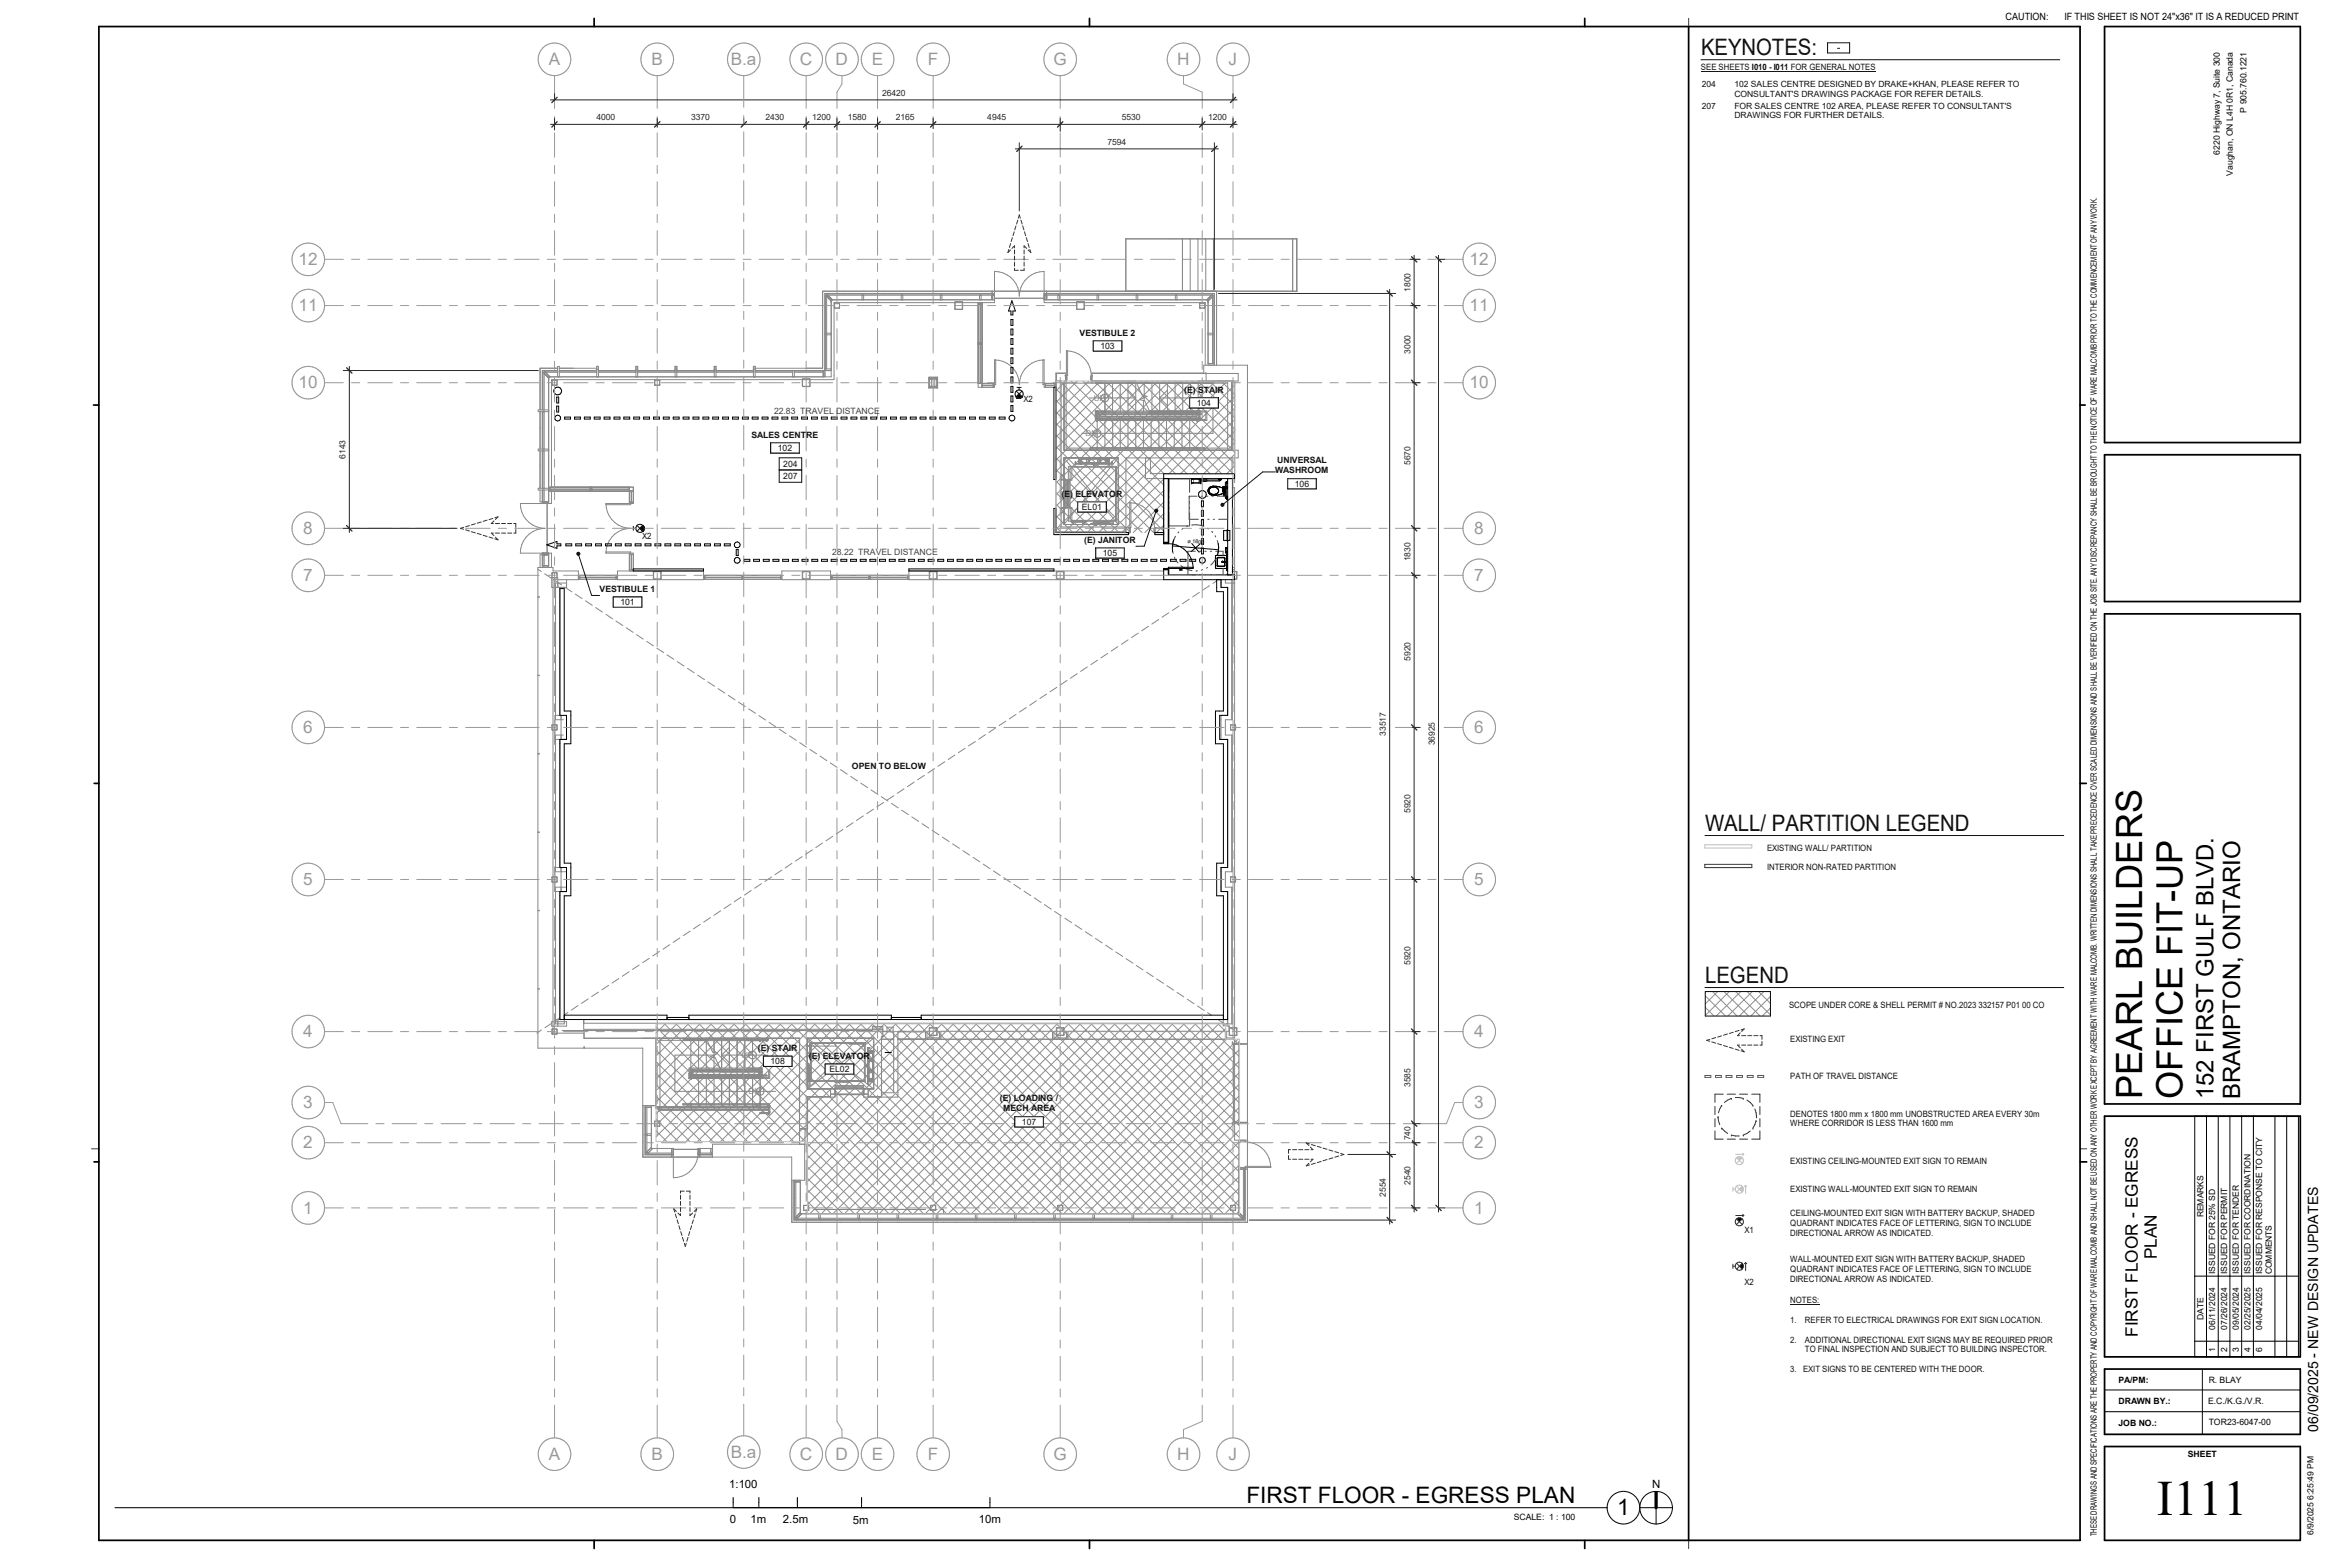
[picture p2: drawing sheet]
<svg xmlns="http://www.w3.org/2000/svg" width="914mm" height="610mm" viewBox="0 0 914 610" stroke-linecap="round" stroke-linejoin="round" font-family="sans-serif">
<defs><g id="words">
<text font-size="19.2" x="839.3" y="589.5">I111</text>
<g font-size="14.1">
<text x="849.2" y="346.1" transform="rotate(-90 849.2 346.1)">UP</text>
<text x="849.2" y="350.8" transform="rotate(-90 849.2 350.8)">-</text>
<text x="833.5" y="427.4" transform="rotate(-90 833.5 427.4)">PEARL BUILDERS</text>
<text x="849.2" y="427.4" transform="rotate(-90 849.2 427.4)">OFFICE FIT</text>
</g>
<g font-size="9.3">
<text x="861.3" y="427.6" transform="rotate(-90 861.3 427.6)">152 FIRST GULF BLVD.</text>
<text x="871.7" y="427.6" transform="rotate(-90 871.7 427.6)">BRAMPTON, ONTARIO</text>
</g>
<g font-size="8.8" fill="#101010">
<text x="661.9" y="21.6">KEYNOTES:</text>
<text x="663.4" y="323.4">WALL/ PARTITION LEGEND</text>
<text x="663.4" y="382.5">LEGEND</text>
</g>
<g font-size="8.8">
<text x="485" y="584.8">FIRST FLOOR - EGRESS PLAN</text>
<text x="629.3" y="589.4">1</text>
</g>
<g font-size="6.7" fill="#9a9a9a">
<text x="213.5" y="25.3">A</text>
<text x="253.5" y="25.3">B</text>
<text x="284.4" y="25.3">B.a</text>
<text x="311.2" y="25.3">C</text>
<text x="325.2" y="25.3">D</text>
<text x="339.2" y="25.3">E</text>
<text x="361" y="25.3">F</text>
<text x="409.9" y="25.3">G</text>
<text x="458.1" y="25.3">H</text>
<text x="478.1" y="25.3">J</text>
<text x="116.2" y="103.1">12</text>
<text x="571.8" y="103.1">12</text>
<text x="116.2" y="121.1">11</text>
<text x="571.8" y="121.1">11</text>
<text x="116.2" y="151">10</text>
<text x="571.8" y="151">10</text>
<text x="118" y="207.7">8</text>
<text x="573.7" y="207.7">8</text>
<text x="118" y="226">7</text>
<text x="573.7" y="226">7</text>
<text x="118" y="285.2">6</text>
<text x="573.7" y="285.2">6</text>
<text x="118" y="344.3">5</text>
<text x="573.7" y="344.3">5</text>
<text x="118" y="403.5">4</text>
<text x="573.7" y="403.5">4</text>
<text x="118" y="431.1">3</text>
<text x="573.7" y="431.1">3</text>
<text x="118" y="446.7">2</text>
<text x="573.7" y="446.7">2</text>
<text x="118" y="472.1">1</text>
<text x="573.7" y="472.1">1</text>
<text x="213.5" y="567.9">A</text>
<text x="253.5" y="567.9">B</text>
<text x="284.4" y="567.1">B.a</text>
<text x="311.2" y="567.9">C</text>
<text x="325.2" y="567.9">D</text>
<text x="339.2" y="567.9">E</text>
<text x="361" y="567.9">F</text>
<text x="409.9" y="567.9">G</text>
<text x="458.1" y="567.9">H</text>
<text x="478.1" y="567.9">J</text>
</g>
<g font-size="6.7">
<text x="831.8" y="469.9" transform="rotate(-90 831.8 469.9)">EGRESS</text>
<text x="831.8" y="474" transform="rotate(-90 831.8 474)">-</text>
<text x="839.3" y="489.8" transform="rotate(-90 839.3 489.8)">PLAN</text>
<text x="831.8" y="520.1" transform="rotate(-90 831.8 520.1)">FIRST FLOOR</text>
</g>
<text font-size="5.5" x="902" y="557" transform="rotate(-90 902 557)">06/09/2025 - NEW DESIGN UPDATES</text>
<g font-size="4.4">
<text x="283.7" y="578.8">1:100</text>
<text x="642.8" y="578.9">N</text>
<text x="284" y="592.6">0</text>
<text x="292" y="592.6">1m</text>
<text x="304.6" y="592.6">2.5m</text>
<text x="331.9" y="592.7">5m</text>
<text x="380.9" y="592.7">10m</text>
</g>
<g font-size="3.9">
<text x="780.4" y="7.8">CAUTION:</text>
<text x="803.3" y="7.8">IF THIS SHEET IS NOT 24&quot;x36&quot; IT IS A REDUCED PRINT</text>
</g>
<g font-size="3.4" fill="#101010">
<text x="661.8" y="27.1">SEE SHEETS I010 - I011 FOR GENERAL NOTES</text>
<text x="420.1" y="130.6">VESTIBULE 2</text>
<text x="428.2" y="135.8">103</text>
<text x="460.8" y="152.7">(E) STAIR</text>
<text x="398.3" y="156.3">X2</text>
<text x="465.7" y="157.9">104</text>
<text x="292.4" y="170.2">SALES CENTRE</text>
<text x="302.6" y="175.4">102</text>
<text x="304.8" y="181.6">204</text>
<text x="496.2" y="184.1">WASHROOM</text>
<text x="497" y="180.2">UNIVERSAL</text>
<text x="304.8" y="186.4">207</text>
<text x="503.8" y="189.4">106</text>
<text x="413" y="193.2">(E) ELEVATOR</text>
<text x="421" y="198.4">EL01</text>
<text x="249.8" y="209.8">X2</text>
<text x="421.9" y="211.1">(E) JANITOR</text>
<text x="429.1" y="216.3">105</text>
<text x="233.3" y="230.2">VESTIBULE 1</text>
<text x="241.4" y="235.4">101</text>
<text x="331.5" y="299.3">OPEN TO BELOW</text>
<text x="687.6" y="330.9">EXISTING WALL/ PARTITION</text>
<text x="687.6" y="338.5">INTERIOR NON-RATED PARTITION</text>
<text x="696.1" y="392">SCOPE UNDER CORE &amp; SHELL PERMIT # NO.2023 332157 P01 00 CO</text>
<text x="696.6" y="405.5">EXISTING EXIT</text>
<text x="294.9" y="408.9">(E) STAIR</text>
<text x="314.7" y="411.9">(E) ELEVATOR</text>
<text x="299.8" y="414.1">108</text>
<text x="322.7" y="417.1">EL02</text>
<text x="696.6" y="419.6">PATH OF TRAVEL DISTANCE</text>
<text x="389" y="428.4">(E) LOADING /</text>
<text x="390.3" y="432.4">MECH AREA</text>
<text x="397.6" y="437.6">107</text>
<text x="696.6" y="434.4">DENOTES 1800 mm x 1800 mm UNOBSTRUCTED AREA EVERY 30m</text>
<text x="696.6" y="438.2">WHERE CORRIDOR IS LESS THAN 1600 mm</text>
<text x="696.6" y="453">EXISTING CEILING-MOUNTED EXIT SIGN TO REMAIN</text>
<text x="696.6" y="463.8">EXISTING WALL-MOUNTED EXIT SIGN TO REMAIN</text>
<text x="696.6" y="473">CEILING-MOUNTED EXIT SIGN WITH BATTERY BACKUP, SHADED</text>
<text x="678.8" y="479.8">X1</text>
<text x="696.6" y="476.8">QUADRANT INDICATES FACE OF LETTERING, SIGN TO INCLUDE</text>
<text x="696.6" y="480.7">DIRECTIONAL ARROW AS INDICATED.</text>
<text x="696.6" y="491.1">WALL-MOUNTED EXIT SIGN WITH BATTERY BACKUP, SHADED</text>
<text x="696.6" y="494.9">QUADRANT INDICATES FACE OF LETTERING, SIGN TO INCLUDE</text>
<text x="678.8" y="499.8">X2</text>
<text x="696.6" y="498.7">DIRECTIONAL ARROW AS INDICATED.</text>
<text x="696.6" y="506.9">NOTES:</text>
<text x="696.6" y="514.6">1.</text>
<text x="702.3" y="514.6">REFER TO ELECTRICAL DRAWINGS FOR EXIT SIGN LOCATION.</text>
<text x="696.6" y="522.3">2.</text>
<text x="702.3" y="522.3">ADDITIONAL DIRECTIONAL EXIT SIGNS MAY BE REQUIRED PRIOR</text>
<text x="702.3" y="526.1">TO FINAL INSPECTION AND SUBJECT TO BUILDING INSPECTOR.</text>
<text x="696.6" y="533.8">3.</text>
<text x="701.6" y="533.8">EXIT SIGNS TO BE CENTERED WITH THE DOOR.</text>
</g>
<g font-size="3.4">
<text x="874.1" y="43.8" transform="rotate(-90 874.1 43.8)">P 905.760.1221</text>
<text x="863.7" y="60.2" transform="rotate(-90 863.7 60.2)">6220 Highway 7, Suite 300</text>
<text x="868.8" y="68.3" transform="rotate(-90 868.8 68.3)">Vaughan, ON L4H 0R1, Canada</text>
<text x="815.9" y="232.7" transform="rotate(-90 815.9 232.7)">B SITE. ANY DISCREPANCY SHALL BE BROUGHT TO THE NOTICE OF WARE MALCOMB PRIOR TO THE COMMENCEMENT OF ANY WORK.</text>
<text x="815.9" y="239.6" transform="rotate(-90 815.9 239.6)">HE JO</text>
<text x="824.3" y="538">PA/PM:</text>
<text x="859.4" y="537.8">R. BLAY</text>
<text x="824.3" y="546.3">DRAWN BY.:</text>
<text x="859.2" y="546.2">E.C./K.G./V.R.</text>
<text x="824.3" y="554.7">JOB NO.:</text>
<text x="859.4" y="554.5">TOR23-6047-00</text>
<text x="851.3" y="566.9">SHEET</text>
<text x="589" y="591.2">SCALE: 1 : 100</text>
<text x="815.9" y="597.7" transform="rotate(-90 815.9 597.7)">THESE DRAWINGS AND SPECIFICATIONS ARE THE PROPERTY AND COPYRIGHT OF WARE MALCOMB AND SHALL NOT BE USED ON ANY OTHER WORK EXCEPT BY AGREEMENT WITH WARE MALCOMB. WRITTEN DIMENSIONS SHALL TAKE PRECEDENCE OVER SCALED DIMENSIONS AND SHALL BE VERIFIED ON T</text>
</g>
<g font-size="3.4" fill="#424242">
<text x="301.2" y="160.9">22.83 TRAVEL DISTANCE</text>
<text x="323.8" y="216">28.22 TRAVEL DISTANCE</text>
</g>
<g font-size="3.3" fill="#101010">
<text x="662.2" y="33.9">204</text>
<text x="674.9" y="33.9">102 SALES CENTRE DESIGNED BY DRAKE+KHAN, PLEASE REFER TO</text>
<text x="674.9" y="37.6">CONSULTANT'S DRAWINGS PACKAGE FOR REFER DETAILS.</text>
<text x="662.2" y="42.3">207</text>
<text x="674.9" y="46.1">DRAWINGS FOR FURTHER DETAILS.</text>
<text x="674.9" y="42.3">FOR SALES CENTRE 102 AREA, PLEASE REFER TO CONSULTANT'S</text>
</g>
<g font-size="3.3" fill="#252525">
<text x="343.2" y="37.3">26420</text>
<text x="232.1" y="46.9">4000</text>
<text x="268.9" y="46.9">3370</text>
<text x="297.9" y="46.9">2430</text>
<text x="316" y="46.9">1200</text>
<text x="329.9" y="46.9">1580</text>
<text x="348.6" y="46.9">2165</text>
<text x="384.2" y="46.9">4945</text>
<text x="436.5" y="46.9">5530</text>
<text x="470.1" y="46.9">1200</text>
<text x="430.9" y="56.4">7594</text>
<text x="548.8" y="113.5" transform="rotate(-90 548.8 113.5)">1800</text>
<text x="548.8" y="137.5" transform="rotate(-90 548.8 137.5)">3000</text>
<text x="134.5" y="178.5" transform="rotate(-90 134.5 178.5)">6143</text>
<text x="548.8" y="180.8" transform="rotate(-90 548.8 180.8)">5670</text>
<text x="548.8" y="218.4" transform="rotate(-90 548.8 218.4)">1830</text>
<text x="548.8" y="257" transform="rotate(-90 548.8 257)">5920</text>
<text x="539.3" y="286.2" transform="rotate(-90 539.3 286.2)">33517</text>
<text x="558.3" y="290" transform="rotate(-90 558.3 290)">36925</text>
<text x="548.8" y="316.2" transform="rotate(-90 548.8 316.2)">5920</text>
<text x="548.8" y="375.4" transform="rotate(-90 548.8 375.4)">5920</text>
<text x="548.8" y="422.9" transform="rotate(-90 548.8 422.9)">3585</text>
<text x="548.8" y="443.6" transform="rotate(-90 548.8 443.6)">740</text>
<text x="548.8" y="460.9" transform="rotate(-90 548.8 460.9)">2540</text>
<text x="539.3" y="465.5" transform="rotate(-90 539.3 465.5)">2554</text>
</g>
<g font-size="3.3">
<text x="857.4" y="473.5" transform="rotate(-90 857.4 473.5)">REMARKS</text>
<text x="862" y="495.7" transform="rotate(-90 862 495.7)">ISSUED FOR 25% SD</text>
<text x="866.6" y="495.7" transform="rotate(-90 866.6 495.7)">ISSUED FOR PERMIT</text>
<text x="871.1" y="495.7" transform="rotate(-90 871.1 495.7)">ISSUED FOR TENDER</text>
<text x="875.7" y="495.7" transform="rotate(-90 875.7 495.7)">ISSUED FOR COORDINATION</text>
<text x="880.2" y="495.7" transform="rotate(-90 880.2 495.7)">ISSUED FOR RESPONSE TO CITY</text>
<text x="884" y="495.7" transform="rotate(-90 884 495.7)">COMMENTS</text>
<text x="857.4" y="513.5" transform="rotate(-90 857.4 513.5)">DATE</text>
<text x="862" y="517.4" transform="rotate(-90 862 517.4)">06/11/2024</text>
<text x="866.6" y="517.4" transform="rotate(-90 866.6 517.4)">07/26/2024</text>
<text x="871.1" y="517.4" transform="rotate(-90 871.1 517.4)">09/05/2024</text>
<text x="875.7" y="517.4" transform="rotate(-90 875.7 517.4)">02/25/2025</text>
<text x="880.2" y="517.4" transform="rotate(-90 880.2 517.4)">04/04/2025</text>
<text x="862" y="525.8" transform="rotate(-90 862 525.8)">1</text>
<text x="866.6" y="525.8" transform="rotate(-90 866.6 525.8)">2</text>
<text x="871.1" y="525.8" transform="rotate(-90 871.1 525.8)">3</text>
<text x="875.7" y="525.8" transform="rotate(-90 875.7 525.8)">4</text>
<text x="880.2" y="525.8" transform="rotate(-90 880.2 525.8)">6</text>
<text x="900.2" y="597.2" transform="rotate(-90 900.2 597.2)">6/9/2025 6:25:49 PM</text>
</g>
<g font-size="3.1" fill="#888">
<text x="425.6" y="155.9">UP</text>
<text x="422.4" y="169.7">DN</text>
<text x="288.5" y="411.5">UP</text>
<text x="291.3" y="425.7">DN</text>
</g>
<text font-size="2.1" x="462.1" y="211.2" transform="rotate(5 462.1 211.2)">ø 1800</text>
</g></defs>
<path d="M339.5 399.3h4v4h-4z" fill="#c7c7c7"/>
<path d="M395.4 153.3h2.3v1.6h-2.3zM249 204.4h1.6v2.2h-1.6z" fill="#000"/>
<path d="M481.9 406.1h-.1M483.2 406.1h-.2M481.5 436.6l-.1 .2M482.7 436.6l-.1 .2" fill="none" stroke="#999" stroke-width=".39"/>
<g fill="none" stroke="#8d8d8d" stroke-width=".39">
<path d="M410.9 155.7l42 42.1M410.9 151.3l42 42M412.4 148.3l40.5 40.5M414.7 148.3l-3.8 3.8M416.9 148.3l36 36M419.1 148.3l-8.2 8.2M421.3 148.3l36.1 36M423.6 148.3l-12.7 12.7M425.8 148.3l36.1 36M428.1 148.3l-17.2 17.2M430.3 148.3l36.1 36M432.6 148.3l-21.7 21.7"/>
<path d="M434.8 148.3l36.1 36M437.1 148.3l-26.2 26.2M439.3 148.3l36.1 36M441.6 148.3l-30.7 30.7M443.8 148.3l36 36M446.1 148.3l-35.2 35.2M448.3 148.3l32.2 32.2M450.6 148.3l-39.7 39.7M452.8 148.3l27.7 27.7M455 148.3l-44.1 44.1M457.2 148.3l23.3 23.2M459.5 148.3l-48.6 48.6"/>
<path d="M461.7 148.3l18.8 18.7M464 148.3l-53.1 53.1M466.2 148.3l14.3 14.3M468.5 148.3l-57.6 57.6M470.7 148.3l9.8 9.8M473 148.3l-58.9 58.9M475.2 148.3l5.3 5.3M477.5 148.3l-59 58.9M479.7 148.3l.8 .8M480.5 149.7l-57.5 57.5M480.5 154.2l-53 53M480.5 158.7l-25.6 25.6"/>
<path d="M410.9 178.2l29 29M410.9 173.7l33.5 33.5M410.9 169.2l38 38M410.9 164.7l42 42.1M410.9 160.2l42 42.1M480.5 163.2l-21.1 21.1M480.5 167.6l-16.7 16.7M480.5 172.1l-12.2 12.2M480.5 176.6l-7.7 7.7M410.9 196.1l11 11.1M410.9 191.6l15.5 15.6M410.9 187.2l20 20"/>
<path d="M410.9 182.7l24.5 24.5M452.9 186.3l-20.9 20.9M452.9 190.8l-16.4 16.4M452.9 195.2l-11.9 12M452.9 199.7l-7.4 7.5M480.5 181.1l-3.2 3.2M410.9 205.1l2.1 2.1M410.9 200.6l6.5 6.6M452.9 204.2l-2.9 3M255.3 399.5l44.6 44.6M258.6 398.3l45.8 45.8M258.9 398.3l-3.6 3.6"/>
<path d="M263.1 398.3l45.8 45.8M263.4 398.3l-8.1 8.1M267.5 398.3l45.9 45.8M267.8 398.3l-12.5 12.5M272 398.3l74 74M272.3 398.3l-17 17M276.5 398.3l74 74M276.8 398.3l-21.5 21.5M281 398.3l74 74M281.3 398.3l-26 26M285.5 398.3l74 74M285.8 398.3l-30.5 30.5"/>
<path d="M290 398.3l73.9 74M290.3 398.3l-35 35M294.5 398.3l73.9 74M294.8 398.3l-39.5 39.5M299 398.3l73.9 74M299.3 398.3l-44 44M303.4 398.3l74 74M303.7 398.3l-45.8 45.8M307.9 398.3l74 74M308.2 398.3l-45.8 45.8M312.4 398.3l74 74M312.7 398.3l-45.8 45.8"/>
<path d="M316.9 398.3l74 74M317.2 398.3l-45.8 45.8M321.4 398.3l74 74M321.7 398.3l-45.9 45.8M325.9 398.3l73.9 74M326.2 398.3l-45.9 45.8M330.4 398.3l73.9 74M330.7 398.3l-45.9 45.8M334.9 398.3l73.9 74M335.2 398.3l-45.9 45.8M339.3 398.3l74 74M339.6 398.3l-45.8 45.8"/>
<path d="M343.8 398.3l74 74M344.1 398.3l-45.8 45.8M348.3 398.3l74 74M348.6 398.3l-45.8 45.8M352.8 398.3l74 74M353.1 398.3l-45.8 45.8M357.3 398.3l73.9 74M357.5 398.3l-45.8 45.8M361.8 398.3l73.9 74M362 398.3l-47.8 47.8M366.3 398.3l73.9 74M366.5 398.3l-52.3 52.3"/>
<path d="M370.8 398.3l73.9 74M371 398.3l-56.8 56.8M375.2 398.3l74 74M375.5 398.3l-61.3 61.3M379.7 398.3l74 74M380 398.3l-65.8 65.8M384.2 398.3l74 74M384.5 398.3l-70.3 70.2M388.7 398.3l74 74M389 398.3l-74 74M393.2 398.3l73.9 74M393.4 398.3l-73.9 74"/>
<path d="M397.7 398.3l73.9 74M397.9 398.3l-73.9 74M402.2 398.3l73.9 74M402.4 398.3l-73.9 74M406.7 398.3l73.9 74M406.9 398.3l-73.9 74M411.1 398.3l71.2 71.1M411.4 398.3l-73.9 74M415.6 398.3l66.7 66.6M415.9 398.3l-73.9 74M420.1 398.3l62.2 62.2M420.4 398.3l-73.9 74"/>
<path d="M424.6 398.3l57.7 57.7M424.9 398.3l-74 74M429.1 398.3l53.2 53.2M429.3 398.3l-73.9 74M433.6 398.3l48.7 48.7M433.8 398.3l-73.9 74M438.1 398.3l44.2 44.3M438.3 398.3l-73.9 74M442.6 398.3l39.7 39.8M442.8 398.3l-73.9 74M447 398.3l35.3 35.3M447.3 398.3l-73.9 74"/>
<path d="M451.5 398.3l30.8 30.8M451.8 398.3l-73.9 74M456 398.3l26.3 26.3M456.3 398.3l-73.9 74M460.5 398.3l21.8 21.8M460.8 398.3l-74 74M465 398.3l17.3 17.3M465.2 398.3l-73.9 74M469.5 398.3l12.8 12.8M469.7 398.3l-73.9 74M474 398.3l2.9 3M474.2 398.3l-73.9 74"/>
<path d="M255.3 417.4l26.6 26.7M255.3 413l31.1 31.1M255.3 408.5l35.6 35.6M255.3 404l40.1 40.1M476.9 400.1l-72.1 72.2M477.2 404.3l-67.9 68M479.9 404.3l2.4 2.4M481.7 404.3l-67.9 68M482.3 408.2l-64 64.1M482.3 412.7l-59.6 59.6M482.3 417.2l-55.1 55.1M255.3 439.9l4.2 4.2"/>
<path d="M255.3 435.4l8.7 8.7M255.3 430.9l13.2 13.2M255.3 426.4l17.7 17.7M255.3 421.9l22.2 22.2M482.3 421.7l-50.6 50.6M482.3 426.2l-46.1 46.1M482.3 430.7l-41.7 41.6M482.3 435.1l-37.2 37.2M482.3 439.6l-32.7 32.7M314.2 458.5l13.8 13.8M314.2 454l18.3 18.3M314.2 449.5l22.8 22.8"/>
<path d="M314.2 445l27.3 27.3M482.3 444.1l-28.2 28.2M482.3 448.6l-23.7 23.7M482.3 453.1l-19.2 19.2M482.3 457.6l-14.7 14.7M314.2 471.9l.4 .4M314.2 467.4l4.9 4.9M314.2 463l9.4 9.3M482.3 462.1l-10.2 10.2M482.3 466.6l-5.8 5.7M482.3 471l-1.3 1.3"/>
</g>
<g fill="none" stroke="#888" stroke-width=".39">
<path d="M460.1 92.9v20.4M463.1 92.9v20.4M466.1 92.9v20.4M469.2 92.9v20.4M472.2 92.9v20.4M503 92.9v20.4M504.5 92.9v20.4M321.6 115.3l1.8 1.8M322.1 114.9l1.7 1.7M324.9 119.8l-.1-1.8h1.8l-.1 1.8M324.9 119.9l-.2-.2 .2-1.8h1.7l-.1 2M324.9 119.8h1.6"/>
<path d="M335.4 114.9v1.7M335.7 114.4v.5M336 114.9v1.7M350.6 114.9v1.7M351 114.4v.5M351.3 114.9v1.7M365.9 114.9v1.7M366.2 114.4v.5M366.5 114.9v1.7M371.5 117.7h-47v30h-9.3M371.6 117.4h2.9v3h-2.9zM371.6 117.7h2.8"/>
<path d="M371.7 117.5h2.7v2.7h-2.7zM374.6 117.7h12.4v-12.1a9.6 9.6 0 0 1 9.6 9.6 9.7 9.7 0 0 1 9.7-9.6v12.1h12.6M380.6 117.7v33h6.4v-10.7M380.6 118.2h1.5M381.1 114.9v1.7M381.3 118.2v15.2M381.5 114.4v.5M381.5 118.2v15.2M381.8 114.9v1.7M382.1 117.7v33M386 113.3v1.1M386 114.9v1.7"/>
<path d="M386.3 114.9v1.7M386.7 114.4h-65.1v29.1M386.7 114.2v.7M387 116.6h-63.6v30h-109.9v49.3M387 116h19.3M387 114.2h-66v32.4M387 114.9h-65.8v28.6M406.3 116.6h63.8v25.5M406.3 114.2h66.2v27.9M406.3 114.9h66v26.5M406.6 114.4h65.2v27M406.6 114.2v.7"/>
<path d="M406.9 114.9v1.7M407.2 113.3v1.1M407.2 114.9v1.7M411.6 114.9v1.7M411.9 114.4v.5M412.2 114.9v1.7M419 117.4h2.9v3h-2.9zM419 117.7h2.8M419.1 117.5h2.7v2.7h-2.7zM421.9 117.7h47.1v24.4M426.8 114.9v1.7M427.2 114.4v.5"/>
<path d="M427.5 114.9v1.7M438.1 113.3v-20.4h66.6v20.4h-184.6v30h-26.3M442.1 114.9v1.7M442.4 114.4v.5M442.7 114.9v1.7M457.3 114.9v1.7M457.7 114.4v.5M458 114.9v1.7M467 119.8l-.1-1.8h1.8l-.1 1.8M467 119.9l-.2-.2 .2-1.8h1.8l-.2 2M467 119.8h1.6M471.4 114.9l-1.8 1.7"/>
<path d="M471.8 115.3l-1.7 1.8M473.4 113.3v28.8M321.2 129.9h.4M321.6 129.6h1.8M321.6 130.3h1.8M380.6 133.9h1.5M380.6 133.4h1.5M381.3 133.9v15.2M381.5 133.9v15.2M415 136.5h.4v9.6h-1l.4 .2v1.8l-.4 .2M415 136.5l.1 11.2-.1 .6h-1v26.8h67.8v3h-43.7v28.9h-27.1M415 136.5a9.7 9.7 0 0 1 9.6 9.6"/>
<path d="M470.1 129.6h1.7M470.1 130.3h1.7M471.8 129.9h.5M211.8 145.3l1.7 1.7M212.2 144.8l1.8 1.8M213.5 159.5h-4.1v.6h4.1M214.8 147.9h1.9v1.9h-1.9zM214.9 148h1.8v1.8h-1.8zM217 143.3h-6.9v16.2M217 144.1h-6v15.4M217 144.4h-5.2v15.1M217 144.8h-5.7v14.7"/>
<path d="M217 146.6v-4.1h.6v4.1M217.6 143.3h14.6M217.6 144.1h14.6M217.6 144.8h14.6M217.6 144.4h14.6M232.2 143.7h.7M232.2 146.6v-4.1h.7v4.1M232.9 144.1h14.5M232.9 144.8h14.5M232.9 144.4h14.5M247.4 146.6v-4.1h.7v4.1M247.4 143.7h.7"/>
<path d="M248.1 144.1h14.6M248.1 144.8h14.6M248.1 144.4h14.6M254.7 148v1.7M254.7 148h2.1M254.7 149.7l.2 .2 1.9-.2M254.8 148h1.9M254.8 149.7h1.9M256.7 148v1.7M262.7 146.6v-4.1h.7v4.1M262.7 143.7h.7M263.4 144.1h14.5"/>
<path d="M263.4 144.8h14.5M263.4 144.4h14.5M277.9 146.6v-4.1h.7v4.1M277.9 143.7h.7M278.6 144.1h14.6M278.6 144.8h14.6M278.6 144.4h14.6M293.2 146.6v-4.1h.6v4.1M293.2 143.7h.6M293.8 144.1h29.6M293.8 144.8h14.6M293.8 144.4h14.6"/>
<path d="M308.4 144.1v2.5M309.1 144.8h11.2M309.1 144.4h11.2M309.1 144.1v2.5M312.2 147.7h-97.6v41.8M312.3 147.4h2.8v2.9h-2.8zM312.3 147.7h2.8M312.3 147.5h2.7v2.7h-2.7zM315.1 150.2h-.1M320.3 144.1v2.5M321 143.5h2.4M361.4 146.8h3.4v4.2h-3.4z"/>
<path d="M361.7 147.4h2.9M361.7 150.3h2.9M361.7 147.6l2.8-.1v2.7h-2.8M361.7 147h2.9v3.7h-2.9zM362.5 147.5v2.8M363.7 147.5v2.8M380.6 149.1h6.4M382.1 149.8h4.4M382.1 149.9h4.4M386.5 149.1v1.6M387 140a9.6 9.6 0 0 1 9.6 9.6 9.6 9.6 0 0 1 9.7-9.6M387 140h.4v9.6h-.4"/>
<path d="M406.3 140v10.7h4.6v-5.6l3.6 .2M406.3 149.1h4.6M406.3 140h-.5v9.6h.5M406.8 149.8h3.6M406.8 149.9h3.6M406.8 149.1v1.6M410.4 149.1v1.6M414 149.1h12.2M414.7 148.3h.1M414.7 146.1v-.8h-3.7v2.8M414.7 146.3v1.8M414.8 149.1v25.2h9.5"/>
<path d="M423.9 154.8h18M424.6 146.1h.5l-.4 .2v1.8l.4 .2M424.9 148.3h.1M424.9 146.1v-1h43.5v-3h17v333.4h-177.3v-25.4h-58v-20M424.9 146.3v1.8M424.9 148.3v.8M424.9 145.3h56.9v3h-57.2v-2.2M426.2 148.3v.9M426.2 159.9h43.4v3.6h-43.4zM426.3 159.9l.3 .4M426.6 148.3v.5M426.6 148.8l-.4 .4"/>
<path d="M426.8 149.2h.1M426.9 148.8h.1M426.9 159.9h.1M427 148.8h.1M427 149.2h.1M427 159.9h.1M427.1 149.2h.1M427.1 148.8h.1M427.1 159.9h.1M429.9 148.3v.5M429.9 149.2v10.7M431.7 149h.1"/>
<path d="M432.9 149.2v10.7M435.9 149.2v10.7M438.9 149.2v10.7M438.9 151.8l3 3M441.9 148.3l2.5 5.4 1.9 .5-2.8 1.3 1.9 .5 2.6 5.4M441.9 149.2v10.7M441.9 154.8l-3 3M442.1 148.8l.2 .4M442.2 149.1h35.5M444.9 153.8v1M444.9 155.8v4.1M445.2 149.1v4.8"/>
<path d="M445.2 154.7v1.2M447.3 159.9l.2 .4M448.2 149.1v10.8M451.2 149.1v10.8M451.2 154.8h20.8v13.8h-51.1M451.2 154.8l3 3M454.2 149.1v10.8M454.2 151.8l-3 3M457.2 149.1v10.8M460.2 149.1v10.8M463.2 149.1v10.8M466.2 149.1h.1"/>
<path d="M466.2 149.1v10.8M466.3 159.9h.1M469 145.1h.3M469.3 145.3v3M470.1 141.4h2.4M471.5 148.3l-.3 .5h-44.6M471.9 148.3l-.1 .5-.6 .4h-45M477.7 148.3v26.8M479.4 148.3v26.8M480.4 148.3v39.4M210.1 160.1v14.6M210.1 175.4v14.5"/>
<path d="M211 160.1v14.6M211 175.4v14.5M211.3 160.1v14.6M211.3 175.4v14.5M211.8 160.1v14.6M211.8 175.4v14.5M213.5 174.7h-4.1v.7h4.1M414 178.1v25.9h21.1M414 178.1h21.1M414 178.1l21.1 25.9M418.5 179.9h.1M419.7 178.9h.1"/>
<path d="M419.7 180h.1M419.7 178.6h.1M419.8 178.9h.1M419.8 179.7h.1M419.8 178.9l-.1 .8M419.8 179.2h.1M419.8 179.4h.1M419.8 179.2h.5M419.8 179.2h.3M419.8 179.5h.1M419.9 179.3l-.1 .1M419.9 179.2h.1"/>
<path d="M420 179.2h.1M420 179.3v.1M420.1 179.4h.1M420.3 178.6h-.4v.6M420.3 178.8h.1M420.3 179.4h-.4v.6l.5-.1M420.3 178.9h.1M420.4 178.7h.1M420.4 179.9h.1M420.4 178.5h.1M420.4 179.7l-.1 .1M420.4 178.4v1.8"/>
<path d="M420.4 178.4h.9M420.4 178.5h10v1.6h-10M420.5 178.4h.1M420.6 178.4v1.7M421.1 178.4h.1M421.3 178.4h.1M422.7 179h.1M422.7 179.6h.1M422.8 178.7h.1M422.8 179.9h.1M422.8 179.9h.9M422.8 178.7h.9"/>
<path d="M422.8 179.8h.9M422.8 178.8h.9M422.8 178.5v1.6M422.9 178.5v1.6M423 178.5v.2M423 179.9v.2M423.6 178.5v1.6M423.7 178.7h.1M423.7 179.9h.1M423.7 179.2v.3M423.7 178.5v1.6M423.9 174.9h.1"/>
<path d="M423.9 174.8h.1M424 174.7h.1M424 174.7l-.1 .4M424 174.6h.1M424 174.6v.1M424 174.6l-.1 .3M424.1 174.4h.1M424.1 174.4l-.1 .2M424.2 174.4h.1M424.2 174.4l-.1 .1M424.3 174.3h.1M424.3 174.3l-.3 .3"/>
<path d="M424.3 174.9h.1M424.3 174.8h.1M424.3 174.8v.3M424.4 174.8h.1M424.4 174.2l53.3 .1M424.4 174.2l-.2 .2M424.4 174.2h.1M424.4 174.7l-.1 .1M424.4 174.7l-.1 .2M424.5 174.7h.1M424.5 174.2h.1M424.5 174.6h.1"/>
<path d="M424.5 174.6v.1M424.5 174.6h43.8M424.5 174.7h-.1M424.6 174.2h.1M424.6 174.6h.1M424.6 174.2l-.3 .1M424.6 174.6l-.2 .1M426.2 162.6h.4M426.4 162.6h.1M426.6 160.3h42.6v2.9h-42.6M426.6 161.7h-.3v1.8l.3-.3M426.6 160.3v2.9"/>
<path d="M426.8 174.2h.1M426.8 174.6h.1M426.8 163.2h.1M426.8 163.5h.1M426.9 160.3h.1M426.9 174.2h.1M426.9 174.6h.1M426.9 163.2h.1M426.9 163.5h.1M426.9 163.5v10.7M426.9 174.6v.5M427 160.3h.1"/>
<path d="M427.1 160.3h.1M427.1 178.7h.1M427.1 179.9h.1M427.1 178.5v1.6M427.1 179.2v.3M427.1 179.9h.8M427.1 178.7h.8M427.1 179.8h.8M427.1 178.8h.8M427.3 161l-.2 1.4h.4v-1.2M427.3 160.8h40.1v.4h-40.1zM427.5 162.3h38.3v.3h-38.5v-.2"/>
<path d="M427.7 162.6v.3M427.7 162.1h37.7M427.9 178.5l-.1 .2M427.9 179.9v.2M427.9 178.7h.1M427.9 179.9h.1M427.9 179v.6M427.9 178.5v1.6M429.5 178.4h.8M429.5 178.4h.1M429.7 178.4h.1M429.9 160.3v.5"/>
<path d="M429.9 161.2v.2M429.9 162.9v.3M429.9 163.5v10.7M430.4 178.4l-.1 1.8M430.4 178.9h.1M430.4 179.9h.1M430.4 179.7h.1M430.4 179.8h.1M430.4 178.8h.1M430.4 178.6h.5v.6M430.4 178.7h.1M430.6 178.6v-.2h-10.2v1.8"/>
<path d="M430.7 179.2v.2M430.8 179.2h.1M430.8 179.4l.1 .6-.5-.1M430.9 179.2l-.3 .2 .5-.1M431.1 179.2h.1M431.3 179.2h.1M431.3 179.4h.1M431.3 179.3v.4M431.3 179.2l-.5 .2M431.3 179.5h.1M431.3 179.7h.1M431.3 178.9h.1"/>
<path d="M431.3 178.9v.3M431.4 178.9l-.1 .3M431.4 180h.1M431.4 178.6h.1M431.4 178.2h.1M431.4 178.2v2.1h-11.7v-2.1v2.1M431.4 179.7h-.1M431.7 160.1h.1M432.6 179.7l.1 .7-14.3 .1v-.8l.1 .7M432.6 179.7h.1M432.6 179.9h.1M432.9 160.3v.3"/>
<path d="M432.9 162.9v.3M432.9 163.5v10.7M435.1 178.1l-21.1 25.9M435.1 178.1v25.9M435.9 160.3v.3M435.9 162.9v.3M435.9 163.5v10.7M438.9 160.3v.3M438.9 162.9v.3M438.9 163.5v10.7M441.9 160.3v.3M441.9 162.9v.3"/>
<path d="M441.9 163.5v10.7M444.9 160.3v.3M444.9 162.9v.3M444.9 163.5v10.7M445.7 178.1v8.1h7.1v19.2h-3.4v1.8h3.4M447.6 178.1v6.1l7.1 .1M447.7 160.8l.2 .4M447.9 162.9v.3M447.9 163.5v10.7M448.2 160.3v.3M450.9 162.9v.3M450.9 163.5v10.7"/>
<path d="M451.2 160.3v.3M453.9 162.9v.3M453.9 163.5v10.7M454.2 160.3v.3M456.9 162.9v.3M456.9 163.5v10.7M457.2 160.3v.3M459.9 162.9v.3M459.9 163.5v10.7M460.2 160.3v.3M462.9 162.9v.3M462.9 163.5v10.7"/>
<path d="M462.9 174.6v.5M463.2 160.3v.3M465.4 161.4h-37.7v.9M465.4 160.6v1.7M465.4 162.6v.3M465.7 174.2h.1M465.7 174.6h.1M465.7 163.2h.1M465.7 163.5h.1M465.8 174.6h.1M465.8 163.5h.1M465.8 174.2h.1"/>
<path d="M465.8 163.2h.1M465.9 174.2h.1M465.9 163.2h.1M465.9 174.6h.1M465.9 163.5h.1M466 174.2h.1M466 163.2h.1M466 174.6h.1M466 163.5h.1M466.2 163.2h.1M466.2 163.5h.1M466.2 160.6h-39.3v2.6"/>
<path d="M466.2 160.3v2.6h-39.3M466.3 160.3h.1M466.3 163.1h.1M466.3 163.5h.1M466.4 163.1h.1M466.4 163h.1M466.4 163.5h.1M466.4 163l-.2 .2M466.5 163h.1M466.5 162.9h.1M466.5 163.4h.1M466.5 162.9l-.1 .2"/>
<path d="M466.5 162.9v-2.6l.4-.4v3.2M466.5 162.8l-.1 .2M466.6 163.4l-.4 .1M466.7 163.3h.1M466.7 163.3l-.2 .1M466.8 163.2h.1M466.8 163.2l-.3 .3M466.9 163.1h.1M466.9 163.1l-.1 .1M466.9 163h.1M466.9 162.8h.1M466.9 162.8l-.1 .4"/>
<path d="M467.4 160.9h-19.6v.2h19.6M468.2 174.2h.1M468.2 174.6h.1M468.2 174.2l.3 .1M468.2 174.6l.2 .1M468.3 174.7h.1M468.3 174.7l.2 .1M468.3 174.6v.1M468.4 174.7h.1M468.4 174.7l.1 .1M468.4 174.2h.1M468.4 174.7l.1 .2"/>
<path d="M468.5 174.8h.1M468.5 174.8v.3M468.5 174.9h.1M468.5 174.3l.4 .4M468.6 174.3h.1M468.6 174.4h.1M468.7 174.4h.1M468.8 174.5h.1M468.8 174.5v.1M468.8 174.6l.1 .5M468.8 174.6l.1 .3M468.8 174.7h.1"/>
<path d="M468.9 174.8h.1M468.9 174.9h.1M479.4 178.1v6.2M210.1 190.6v4.6h3.4M211 190.6v5.3M211.3 190.6v4.6M211.8 190.6v4.6M212.9 195.9v19.3M213.5 189.5h32.9v6.4h-10.6M213.5 189.9h-4.1v.7h4.1M213.5 191.1h32.9M214 189.5v1.6"/>
<path d="M214 190.4h15.7M214 190.2h15.7M214.6 191.1v4.8h-12.1a9.6 9.6 0 0 0 9.6 9.6 9.6 9.6 0 0 0-9.6 9.7h12.1v5.6M229.7 189.5v1.6M230.2 189.5v1.6M230.2 190.4h14.7M230.2 190.2h14.7M235.8 195.9v.4h9.6v-.4M235.8 195.9a9.6 9.6 0 0 0 9.6 9.6 9.6 9.6 0 0 0-9.6 9.7M244.9 189.5v6.4M244.9 195.4h1.5M245.6 191.1v4.3"/>
<path d="M245.7 191.1v4.3M412.9 186.4h1.5v11.4h-1.5M412.9 184.8h1.1M412.9 199.4h1.1M412.9 197.4h1.5M412.9 186.8h1.5M414 186.4h.1M414 197.8h.1M415 186.6h.4v11.1h-.4zM415 192.2h.4M415 192.1h.4M415.7 181.4h18.7v21.4h-18.7z"/>
<path d="M416.1 192.2h.3M416.1 192.1h.3M416.4 181.4v16.3h-.3v-11.3h.3M416.4 186.8h.7v-5h16.9v20.6h-16.9v-5h-.7v5.4M420.4 180.1h.1M420.4 180.2l.1 .1M420.4 180.2h.1M420.4 180.1h10M420.5 180.2h.1M420.6 180.1h.1M420.7 180.3h.1M421.1 180.2v.1"/>
<path d="M421.3 180.1v.1M424.9 180.4l.2 .2h-.2M425 180.6h.4M425.2 192.1h1M425.5 180.7h.1M425.5 180.8h.1M425.5 180.6l.2 .8-.1-.8M425.6 191.7v.8M425.6 180.7h.1M425.6 180.6h.1M425.7 180.6h.1M426.2 180.6h.1"/>
<path d="M426.2 180.6h-.5M426.2 180.4v.2M426.3 180.5l-.1 .1M429.5 180.1v.1M429.7 180.2v.1M430.3 180.1v.1M430.3 180.2h.1M430.4 180.3h.1M430.6 180v.3M439.6 195.6h.5v9.6l-1 .2M439.6 195.6l.2 11.2-.2 .5-.5-.1M439.6 195.6a9.7 9.7 0 0 1 9.6 9.6"/>
<path d="M479.6 189.7h.8v32.6M211 215.2v5.6M211.3 215.8v4.3M211.8 215.8v4.3M213.5 215.2v5.6M213.5 215.8h-3.4v5M235.8 215.2h10.6v6.9M235.8 215.2v-.5h9.6v.5M244.9 215.7h1.5M244.9 215.2v6.9M245.6 215.7v5.9M245.7 215.7v5.9"/>
<path d="M417.6 202.6v1.4h-.7M417.7 203.2h-.8v-.6h.8v1.4M417.7 203h3.7M421.4 202.6h.8v.6h-.8zM421.5 202.6v1.4M421.5 204h.7M424.7 203.8h.1M424.8 203.8h.1M424.9 203.7v.1M424.9 203.7l-.3 .1M424.9 203.7h.1M425 203.6l-.1 .1"/>
<path d="M425.1 203.6h.1M425.5 203.6h.1M425.5 203.4h.1M425.5 202.9v.7M425.5 203.6l-.6 .1M425.6 203.6h.1M425.7 203.6h.1M425.7 202.9l-.1 .7M426 203.8l.1 .2M426.1 204h.1M426.1 203.8h.1M426.1 203.6h.1"/>
<path d="M426.1 203.6l-1.7 .2v.2h2.4v-.4M426.2 203.9h.1M426.2 203.9h-.1M426.2 203.7h.1M426.2 203.7v.1M426.2 203.8h-.1M426.2 203.6h-.5M426.2 203.6l.1 .1M426.3 203.7l-.1 .1M426.4 203.9h.1M426.5 204h.1M426.5 203.1v.1"/>
<path d="M426.5 203.8h.3M426.6 203.1h-.1M426.6 203.7h.1M426.6 203.2h.1M426.6 203.6h.1M426.6 203v.2M426.7 203.2h.1M426.7 203.6v.2M426.7 203.8h.1M426.7 203h.1M426.7 203v.1M426.8 203.2h.1"/>
<path d="M426.8 203h.1M426.8 203v.2M426.8 203.7h.1M426.9 203h-.3v.7M426.9 203.6l.1 .2M427 203.7h.1M427 203.1h.1M427 203.8h.1M427 203.7v.1M427.1 203.7h.1M427.1 203.1h.1M427.1 203.6v.1"/>
<path d="M428 203.7h.1M428 203.1h.1M428.1 203.1h.1M428.1 203.7v.1M428.1 203.7h.1M428.1 203.8h.1M428.2 203.7h.1M429.1 203.7h.1M429.1 203.1h.1M429.1 203.7l.1 .1M429.2 203.7h.1M429.2 203.8h.1"/>
<path d="M429.2 203.1h.1M429.2 203.7v.1M429.3 203.7h.1M429.8 203.6h.1M429.8 203.2h.1M429.8 203.6v.1M429.9 203.6v.1M429.9 203.7h.1M429.9 203.1v.1M429.9 203.2h.1M430 203.2h.1M430 203.4h1.6"/>
<path d="M430.1 203.7h.1M430.1 203.1l-.2 .6M430.1 203.6h.1M430.1 203.2h.1M430.1 203.6h-3.6v.4M430.1 203.2h-3.8v.5M430.1 203.7l-3.5 .1M430.2 203h3v.8h-3zM431.2 203.8h.1M431.4 203.8h.1M431.6 203.4h.1M438.1 205.4h1.4v1.8h-28.6"/>
<path d="M449.2 205.2l.5 .2M449.2 205.2l-.1 1.6 .3 .5M452.8 208v2.9M209.1 221.4l1.5 .9M211 220.1h2.5M211.9 223.2l2.7 1.8M214.8 222.8h1.9v2h-1.9zM214.8 224.7l.1-1.8h1.7v1.8M214.8 224.7h.1M215.9 225.8l2.6 1.8M217.8 228.5v49.8M219.9 228.5l2.6 1.8"/>
<path d="M220.4 226.8h-4.2v53.2h3.1M220.5 225.5v3h-5.8v-3.8h2.3v3.8M223.8 231.1l2.7 1.8M225 225.3h15.3M225 223.8h15.3M225.6 224.7h14.2M225.6 224.5h14.2M225.6 223.8v1.5M227.8 233.7l2.7 1.8M231.8 236.3l2.6 1.8M235.8 239l2.6 1.7M239.8 223.8v1.5"/>
<path d="M240.3 222.1h33.4v3.4h-33.4zM244.9 221.6h1.5M254.3 222.4h2.9v2.9h-2.9zM254.4 222.5h2.7v2.7h-2.7zM273.7 225.3h30.5M273.7 223.8h30.5M274.2 224.7h14.6M274.2 224.5h14.6M274.2 223.8v1.5M288.8 223.8v1.5M289.2 224.7h14.5M289.2 224.5h14.5"/>
<path d="M289.2 223.8v1.5M303.7 223.8v1.5M304.2 222.1h19v3.4h-19zM312.3 222.4h2.8v2.9h-2.8zM312.4 222.5h2.6v2.6h-2.6zM323.2 225.3h30.5M323.2 223.8h30.5M323.7 224.7h14.5M323.7 224.5h14.5M323.7 223.8v1.5M338.2 223.8v1.5M338.7 224.7h14.4"/>
<path d="M338.7 224.5h14.4M338.7 223.8v1.5M353.1 223.8v1.5M361.7 222.4h2.8v2.9h-2.8zM361.8 222.5h2.6v2.6h-2.6zM411.1 222.4h2.9v2.9h-2.9zM411.2 222.5h2.7v2.6h-2.7zM452.8 222.1h-99.1v3.4h99.1M454.8 238.4l-2.6 1.7M458.8 235.8l-2.7 1.7M462.7 233.1l-2.6 1.8M466.7 230.5l-2.6 1.7"/>
<path d="M470.7 227.8l-2.7 1.8M473.4 226l-1.4 .9M475.1 225.5v3M476.8 225.5v1.3h3.6M477.7 228.5v49.8h-2.6v9.4h2.6v49.8h-2.6v9.3h2.6v51.5M477.7 223.1l-.8 .5M479.4 225.5v54.5h-2.6v6h2.6v53.1h-2.6v6h2.6v53.2h-3.4M479.6 220.8h.8M479.6 222.4l1.6 .1v2.7h-.9M479.6 222.3l1.6 .1v2.9h-.9M480.3 225.5h.1M480.4 222.4v1.2h-.8"/>
<path d="M480.4 225.5v58.4M480.4 221.4l-.8 .5M239.7 241.6l2.7 1.8M243.7 244.2l2.6 1.8M247.6 246.9l2.7 1.7M251.6 249.5l2.7 1.7M255.6 252.1l2.6 1.8M259.5 254.8l2.7 1.7M263.5 257.4l2.6 1.7M423.1 259.5l-2.6 1.7M427.1 256.8l-2.7 1.8M431 254.2l-2.6 1.7"/>
<path d="M435 251.5l-2.6 1.8M439 248.9l-2.7 1.8M442.9 246.3l-2.6 1.7M446.9 243.6l-2.7 1.8M450.8 241l-2.6 1.8M220.4 278.3v9.4h-4.5v-3.7M267.5 260l2.6 1.7M271.4 262.6l2.7 1.8M275.4 265.3l2.7 1.7M279.4 267.9l2.6 1.7M283.4 270.5l2.6 1.7M287.3 273.1l2.7 1.8"/>
<path d="M291.3 275.8l2.7 1.7M295.3 278.4l2.6 1.7M395.4 277.9l-2.7 1.8M399.3 275.3l-2.6 1.7M403.3 272.6l-2.7 1.8M407.2 270l-2.6 1.7M411.2 267.4l-2.6 1.7M415.2 264.7l-2.7 1.8M419.1 262.1l-2.6 1.8M214.8 282h1.9v1.9h-1.9zM214.9 282.1h1.8v1.8h-1.8zM215.2 283.9v-58.4h9.8v-3.4h-9.8v-1.3h-5.9v11.4h.5l-.5 .1v30.4h.5l-.5 .1v30.4h.5l-.5 .1v30.4h.5l-.5 .1v30.4h.5l-.5 .1v30.3h.5l-.5 .2v23h40.8v22.3h5"/>
<path d="M215.2 284v117.9h1.5M215.9 283.9v-5.6h2.4v9.4M217.8 287.7v49.8M219.2 286h-3v53.1h4.2M299.3 281l2.6 1.8M303.2 283.6l2.7 1.8M307.2 286.3l2.6 1.7M311.1 288.9l2.7 1.8M315.1 291.5l2.7 1.8M319.1 294.1l2.6 1.8M323 296.8l2.7 1.7M327 299.4l2.6 1.8"/>
<path d="M363.6 299l-2.6 1.7M367.6 296.3l-2.6 1.8M371.6 293.7l-2.7 1.8M375.5 291.1l-2.6 1.7M379.5 288.5l-2.6 1.7M383.5 285.8l-2.7 1.8M387.4 283.2l-2.6 1.7M391.4 280.5l-2.7 1.8M478.9 282.1h1.8v1.8h-1.8zM480.4 284v115.8M480.8 282.2h-2v1.7l1.8 .1 .2-.2M331 302l2.6 1.8"/>
<path d="M334.9 304.7l2.7 1.7M335.9 317.4l-2.7 1.8M338.9 307.3l2.7 1.7M339.9 314.8l-2.7 1.8M342.9 309.9l2.6 1.8M343.8 312.2l-2.6 1.7M346.9 312.5l2.6 1.8M347.8 309.5l-2.7 1.8M350.8 315.2l2.7 1.7M351.7 306.9l-2.6 1.8M354.8 317.8l2.7 1.7M355.7 304.2l-2.6 1.8"/>
<path d="M359.7 301.6l-2.7 1.8M220.4 337.5v9.3h-4.5v-9.3h2.4v9.3M304.2 338.5l-2.7 1.8M308.1 335.9l-2.6 1.8M312.1 333.2l-2.6 1.8M316.1 330.6l-2.7 1.8M320 328l-2.6 1.7M324 325.3l-2.6 1.8M328 322.7l-2.7 1.7M331.9 320.1l-2.6 1.7M358.8 320.4l2.6 1.8M362.8 323l2.6 1.8"/>
<path d="M366.7 325.7l2.7 1.7M370.7 328.3l2.6 1.7M374.6 330.9l2.7 1.8M378.6 333.5l2.7 1.8M382.6 336.2l2.6 1.7M386.5 338.8l2.7 1.8M214.8 341.2h1.9v1.9h-1.9zM214.9 341.2h1.8v1.8h-1.9zM214.9 341.2h.1M217.8 346.8v49.8M220.4 345.1h-4.2v53.2h3.4v-1.7h-3.4M272.5 359.6l-2.7 1.8"/>
<path d="M276.5 357l-2.7 1.7M280.4 354.3l-2.6 1.8M284.4 351.7l-2.7 1.7M288.3 349l-2.6 1.8M292.3 346.4l-2.6 1.8M296.3 343.8l-2.7 1.7M300.2 341.2l-2.6 1.7M390.5 341.4l2.6 1.8M394.5 344l2.6 1.8M398.4 346.7l2.7 1.7M402.4 349.3l2.7 1.8M406.4 351.9l2.6 1.8"/>
<path d="M410.4 354.6l2.6 1.7M414.4 357.2l2.6 1.7M418.3 359.8l2.7 1.8M478.9 341.2h1.8v1.8h-1.8zM480.8 341.3l-.2-.2-1.8 .2v1.8l2-.1M244.8 378l-2.7 1.8M248.7 375.4l-2.6 1.7M252.7 372.8l-2.7 1.7M256.6 370.1l-2.6 1.8M260.6 367.5l-2.6 1.8M264.6 364.9l-2.7 1.7M268.5 362.2l-2.6 1.8"/>
<path d="M422.3 362.5l2.6 1.7M426.3 365.1l2.6 1.7M430.2 367.7l2.7 1.7M434.2 370.3l2.6 1.8M438.1 373l2.7 1.7M442.1 375.6l2.7 1.7M446.1 378.2l2.6 1.7M214.7 397.5h5.8v1.7h-5.8zM214.7 398.1l-2.7 1.7M217 396.6v2.6M217.8 395.9l-1.8 1.3M221 393.9l-1.5 .9"/>
<path d="M224.9 391.2l-2.6 1.8M227.1 398.1h248.9M228.9 388.6l-2.6 1.8M232.9 386l-2.7 1.7M236.8 383.3l-2.6 1.8M240.8 380.7l-2.6 1.7M361.7 399.8h2.9v3h-2.9zM361.7 399.9h2.8v2.8h-2.8zM411.1 399.9h2.9v2.8h-2.9zM411.2 400h2.7v2.6h-2.7zM450 380.8l2.7 1.8M454 383.5l2.7 1.7"/>
<path d="M458 386.1l2.6 1.7M462 388.7l2.6 1.8M465.9 391.3l2.7 1.8M469.9 394l1.5 .9M473.9 396.6l2.6 1.7M476 396.6v2.5h2.3v3.7h2.9v-3h-2.7l-.2 .2M477.7 396.6h-250.6v3.8h116.4M477.8 399.2l2.6 1.7M478.4 399.9h2.8v2.8h-2.8zM480.4 399.9v2.8M210.7 400.7l-1.8 1.2M214.8 400.3h1.9v2h-1.9z"/>
<path d="M214.9 400.4h1.8v1.8h-1.8zM216.8 401.9h10.4M218.8 400.9h120.7v-1.6h4v4h-.5v23.3h-5.2v-3M227.2 400.9v3h83.9v41.2M227.2 407.8v-.6l.1 .6M255.1 403.9v27.2h1.7v-27.2M256.8 404.7h18.3M265.8 403.9l.1 .6 .6 .3h31.7M266.2 403.9l.3 .5h31.8M268.1 417.5h.4M268.5 419.1v-3.2h27.6v3.2l.4 .4M268.5 419.1l-.4 .4"/>
<path d="M268.7 419.5h.1M268.8 419.1h.1M268.8 418h.2M268.8 404.7v14.1h27M268.8 416.2h27v.2h-26.6v.4h26.2v-.4M268.9 419.1h.1M268.9 419.5h.1M269 419.1h.1M269 419.5h.1M269 416.6h.4v1.8h-.4zM269.2 416.6v1.8M269.2 418.3h29.2"/>
<path d="M269.2 418.2h29.2v.4h-29.2zM269.2 418.5h29.2M269.3 416.6v1.8M269.4 418h25.8M269.6 416.2v.2M269.6 416.8v1.2M269.6 417h25.6M271.8 404.7v11.5M271.8 418.8v.3M271.8 419.5v9.9M274.7 403.9l2.6 5.4 1.9 .5-2.8 1.3 1.9 .5 2.6 5.4M274.8 404.7v11.5"/>
<path d="M274.8 418.8v.3M274.8 419.5v9.9M275 404.4l.2 .4M277.8 404.8v11.4M277.8 418.8v.3M277.8 419.5v9.9M277.8 410.5h-15.2v14.1h39.2M280.2 415.5l.2 .4M280.6 416.4l.1 .3-11.5-.2M280.8 404.8v10.7M280.8 415.9v.3M280.8 418.8v.3"/>
<path d="M280.8 419.5v9.9M280.8 410.5h18M280.8 410.5l3 3M283.8 404.8v10.7M283.8 415.9v.3M283.8 418.8v.3M283.8 419.5v9.9M283.8 407.5l-3 3M286.8 404.8v10.7M286.8 415.9v.3M286.8 418.8v.3M286.8 419.5v9.9"/>
<path d="M289.8 404.8v10.7M289.8 415.9v.3M289.8 418.8v.3M289.8 419.5v9.9M291 404.6v.1M291 415.7h.1M292.8 403.9v.5M292.8 404.8v10.7M292.8 415.9v.5M292.8 416.8v.2M292.8 418.8v.3M292.8 419.5v9.9"/>
<path d="M295.4 416.6l.2 1.8h-.4v-1.6M295.4 418.4v.2M295.6 404.8h.1M295.6 415.9h.1M295.6 418h.2v1.1M295.6 416.8h.2l-.2 .2M295.6 404.4h.1M295.6 415.5h.1M295.7 404.8h.1M295.7 415.9h.1M295.7 404.4h.1M295.7 415.5h.1"/>
<path d="M295.8 404.8h.1M295.8 419.5h.1M295.8 415.9h.1M295.8 415.5h.1M295.8 419.5v9.9M295.8 404.4h.1M295.8 419.1h.1M295.9 404.8h.1M295.9 419.5h.1M295.9 415.9h.1M295.9 404.4h.1M295.9 419.1h.1"/>
<path d="M295.9 415.5h.1M296.1 417h.4M296.5 415.5h-28.4v4h31.4v-3h-.4v2.6h-30.6M296.5 415.5v4M296.5 415.5l-.4 .4M298.1 404.8h.1M298.2 404.4h.1M298.2 404.8h.1M298.3 404.4h.1M298.3 404.8h.1M298.3 404.3v.1M298.3 404.3l-.2 .1"/>
<path d="M298.4 404.2h.1M298.4 404.1h.1M298.4 404.7h.1M298.4 403.9v.3M298.4 404.2l-.1 .1M298.4 404.7v.1M298.4 404.1l-.1 .2M298.4 404.7l-.2 .1M298.4 404.7l-.3 .1M298.6 404.6h.1M298.6 404.6l-.2 .1M298.7 404.5h.1"/>
<path d="M298.7 404.5l-.3 .2M298.7 404.4h.1M298.7 404.4v.1M298.8 404.3h.1M298.8 404.2h.1M298.8 404.1h.1M298.8 403.9h.1M298.8 404.3l-.2 .3M298.8 403.9v.4M298.8 404.1l-.1 .4M314.1 403.9h25.9M314.1 406.1l.1 .7h1.3"/>
<path d="M314.1 403.9v19.7M314.1 406.9l1.4 .1v-.9h-.5v.9M314.1 403.9l25.9 19.7M314.1 410.6h1.4M314.2 415.7h.1M314.2 415.2h.1M314.2 415.2l.1 .1M314.2 415.3v.1M314.2 415.6h.1M314.2 415.7l.9 .1M314.2 415.3h.1M314.3 417.3h.1"/>
<path d="M314.3 417.2h.1M314.3 416h.1M314.3 413.6h.1M314.3 417.2v.1M314.3 415.3l.1 .1M314.3 417.3h.2M314.3 414h.2M314.4 415.4h.1M314.4 413.9h.1M314.4 415.4v-1.8h-.2v2.4l.3 .1M314.4 419.4h.7v3h-.7zM314.4 415.4l.6 .1v3.8"/>
<path d="M314.4 414.1h.1M314.4 419.1h.1M314.4 416.2h.1M314.4 418.4h.1M314.4 418.3h.1M314.4 415.8h.1M314.4 416.1h.1M314.4 415.7v.3M314.4 416.1v.2M314.4 417.2v.2M314.4 418.3v.1M314.4 416.2l.1 .1"/>
<path d="M314.4 414l.1 .1M314.5 418.3h.1M314.5 418.4h.1M314.5 416.3h.1M314.5 415.8l-.1 .2M314.5 415.7v3.6M314.5 415.7l-.1 .1M314.5 415.4h-.1M314.5 414.1h.1M314.5 415.8h.1M314.5 419h.1M314.5 419.1h.1"/>
<path d="M314.5 419.3h.1M314.5 413.9h.1M314.5 414h.1M314.5 416.1h.1M314.5 419.1h.5M314.5 415.2h.1M314.5 413.9v.3M314.5 417.2h-.2M314.5 414.2h.1M314.5 414.2v.5M314.5 414.1v.6M314.5 414.7h.1"/>
<path d="M314.5 414.8h.1M314.5 415.4h.1M314.5 414.8v.1M314.5 415.2v.2M314.5 414.7h.8l-.7 .1M314.5 414.9v.4M314.5 414.9v.3M314.6 414.7h.1M314.6 414.8h.1M314.6 414.8h-.1M314.7 419.2v1.6v-1.6M314.7 414.7v.1"/>
<path d="M314.9 415.8h.1M315 419.2h.1M315 416.1h.1M315 415.7v.1M315 416.3h.1M315 415.8h.1M315 419.1h.1M315 419.3h.1M315 419h.1M315 410.5h.5v.9h-.5zM315 417.2v.1M315 418.3v.1"/>
<path d="M315 416h.1M315 415.7v.6M315.1 415.9h.1M315.1 416l-.1 .1M315.1 407v3.5M315.1 415.9l-.1 .1M315.3 405.9h20.8v.3M315.3 405.6h21.4v15.1h-21.4zM315.5 410.7h-1.3l-.1 .7M324.9 405.6v.3M325.2 405.9v1.1h-9.5v13.4h20.6v-13.4h-.5v-.8M325.6 414.7h.8"/>
<path d="M326 414.4v.9M330.5 405.9v.3h6.2M330.6 405.6v.3M337.3 414.7v.1M337.5 414.7h.1M337.5 414.8h.1M337.5 414.7h-.7l.7 .1M337.5 414.8v.1M337.5 415.4h.2M337.5 414.1v.6M337.5 414.8v.6M337.5 415.2l.2 .3"/>
<path d="M337.6 415.4h.1M337.7 414.1l-.2 .2M337.9 419.6h.1M337.9 409.9h.1M337.9 419.6v1h2M337.9 410.3h.1M337.9 418.8h.1M337.9 409.6h.1M337.9 419.5h.1M337.9 410.5h.1M337.9 419.5l1.8 .1M337.9 409.6h1.8"/>
<path d="M337.9 409.6l.1 .1M337.9 418.7h.1M338 419.6h.1M338 409.7h.1M338 417.1h1.7M338 416.3h1.7M338 412.1h.2M338 409.5v10M338 412.8h1.7M338 419.5h-.1M338 417.2h1.7M338 412h1.7"/>
<path d="M338.1 412.7h.1M338.1 409.7h1.5M338.1 412.1h.1M338.1 419.7h-.2v-10.1h1.9v10.1h-.2M338.2 408.9l.6 .1M338.2 412v.8M338.2 416.3v.9M338.2 419.6h.1M338.2 409.6h.1M338.2 417.2h.1M338.2 416.3h.1M338.2 412.8h.1"/>
<path d="M338.2 412h.1M338.2 407.6l.3 .1-.8-.1v14.3h.8M338.2 419.6v.1M338.3 417.2h.1M338.3 416.3h.1M338.3 412.8h.1M338.3 412h.1M338.3 412v.8M338.3 416.3v.9M338.4 409.5v.1M338.4 419.6v.1M338.5 409h.1"/>
<path d="M338.5 408.9l-.1 .1M338.5 412h.6M338.5 417.2h.6M338.7 412.8h.3M338.7 416.2v.1M338.7 409l.2 .4M338.8 409.1h.1M338.8 409h.1M338.8 409.1h-.7v.4M338.8 409.3h.1M338.8 419.8h.1M338.8 409.2h.1"/>
<path d="M338.8 409v.5M338.9 409h.1M338.9 409.2h.1M338.9 420l-.1 .5M338.9 409v.5M338.9 409.1h.1M338.9 409.1h.7v10.4M339 409h.1M339 416.2v.1M339.2 409h.1M339.2 408.9v.1M339.3 408.9v.1"/>
<path d="M339.3 409.5v.1M339.3 419.6v.1M339.4 417.2h.1M339.4 412.8h.1M339.4 412v.8M339.4 416.3v.9M339.4 419.6h.1M339.4 409.6h.1M339.4 416.3h.1M339.4 412h.1M339.4 419.6v.1M339.5 416.3h.1"/>
<path d="M339.5 412h.1M339.5 412v.8M339.5 416.3v.9M339.5 412.1h.2M339.5 412.7h.1M339.5 412.1h.1M339.5 408.9l-.6 .1M339.6 419.6h.1M339.7 419.6h.1M339.7 409.7h.1M339.7 410.5h.1M339.7 409.5v10"/>
<path d="M339.7 418.7h.1M339.7 419.5h.1M339.7 409.6h.1M339.7 409.6l.1 .1M339.8 410.3h.1M339.8 418.8h.1M339.8 419.5l-.1 .1M339.9 408.9h.1M339.9 408.9h-2v1M340 403.9l-25.9 19.7M340 403.9v19.7M343 404.3h4.7"/>
<path d="M343.5 401.2h4.2v23.9h-4.7M343.5 401.3h4.2M345.1 401.3v-1.7h2.4v1.7M349.4 404.3h131v39.3h5M349.4 401.3h10.7M360.1 404.3v-3.1h-10.7v25.6h-13.4v-1.1h1.8M361.6 401.2h-.9v2.5h4.8v-2.5h-.9M361.7 401.2h2.8M366.1 404.3v-3.1h43.4v3.1M411 401.2h-.9v2.6h4.9v-2.6h-.9M411.2 401.2h2.7M415.5 404.3v-3.1h61.3v3.1"/>
<path d="M478.3 401.2h-1v2.6h3.1v-1M479.5 406.1h5.8M480 406.1v30.5M482 405.5l-.1 .5h-2.2l-.2-.7v.8h5.9M482 405.3v.8M482 405.3v.1M482.1 406.1v30.5M251 430.1v19.1h11M251 430.7h2.4M251.2 430.7v17.9h10.2M251.7 430.7v17.9M253.4 430.1v16.7h8.6v11.4a9.7 9.7 0 0 0 9.7-9.7"/>
<path d="M254.7 436.3h2.1M254.7 437.9l.2 .2 1.9-.2M254.7 436.3v1.6M254.8 436.3h1.9M254.8 437.9v.1M254.8 438l.1 .1M255.5 430.5h43.8v.4h-43.8zM255.5 430.6h43.8M255.5 430.8h43.8M256.3 431.5h42.5v.4h-42.5zM256.7 437.9l-1.8 .2M256.7 436.3v1.6"/>
<path d="M268.7 429.8h.1M268.8 429.4h.1M268.8 429.8h.1M268.9 429.4h.1M268.9 429.8h.1M269 429.4h.1M269 429.8h.1M269.3 430.5v.4M271.8 429.8v.3M274.8 429.8v.3M277.8 429.8v.3M280.8 429.8v.3"/>
<path d="M283.8 429.8v.3M286.8 429.8v.3M289.8 429.8v.3M292.8 430.3h3M292.8 429.8v.3M295.8 429.8v1.3h-.9M295.8 429.4h.1M295.8 429.8h.1M295.9 429.4h.1M296 429.8h.1M298.8 432.8h.1M298.8 429.8l.2 .1"/>
<path d="M298.8 429.4l.3 .1M298.8 433.2h.1M298.8 429.4h.1M298.8 429.8h.1M298.9 429.9h.1M298.9 429.8v.1M298.9 433.2h.1M298.9 429.4h.1M298.9 432.8h.1M299 429.9h.1M299 432.8h-3.2v.4l3.3-.1M299 429.4v.1"/>
<path d="M299 433.2h.1M299 429.5h.1M299 432.7h.1M299 429.9l.1 .2M299 429.9v.1M299 432.7l-.2 .1M299 430h.1M299 432.7v.1M299.1 432.6h.1M299.1 432.5h.1M299.1 430.1h.1M299.1 429.5l.1 .1"/>
<path d="M299.1 430l-.1 2.6M299.1 432.5l-.1 .2M299.1 429.5h.1M299.1 429.5l.3 .3M299.1 433.1l-.3 .1M299.2 433.1h.1M299.2 429.5l-33.4-.1v.4h33.1M299.3 429.6h.1M299.3 433h.1M299.3 429.6l.1 .1M299.4 432.9h.1M299.4 429.7l.1 2.9"/>
<path d="M299.4 432.9l-.2 .2M299.4 429.8l.1 .3M299.4 432.8h.1M299.4 429.8h.1M299.5 432.7h.1M299.5 430h.1M299.5 429.9h.1M299.5 432.7l-.5 .5M299.5 432.6h.1M299.5 432.5h.1M299.5 432.6l-.1 .3M299.5 432.5l-.1 .4"/>
<path d="M311.1 439.1h3M314.1 423.6h10.7M314.1 423.6h25.9M314.4 420.5h.1M323.2 423.6v3h-9.1v40.3M323.2 425.7h1.7v1.1h-10.7v12.5h-1v5.8h-36v5M323.2 425.6h12.6M324.7 425.6v.2h11.6v-.2M324.8 425.6v-2.4h11.3v2.4h1.7M324.9 422.3h11.1v.3h-11.1zM324.9 420.8v.2h5.7v-.2M325.2 423.6h10.6"/>
<path d="M325.2 423.2v2.6M330.5 420.7v-.3h5.6v.3M330.5 422.3v.3M335.8 423.2v2.6M336.1 423.6h3.9M336.2 423.6v2M338.2 420.6h1.3M338.2 421.9h.1M338.5 420.5h.1M338.5 421.9h.1M338.7 420.5l-.2 .1M338.8 420h.1"/>
<path d="M338.8 420.1l.1-.3v.7M338.8 420.1h-.7v-.4h1.5v.4h-.7M338.8 420.5h.1M338.8 420.3h.1M338.9 420.5h.1M338.9 420.3h.1M338.9 420h.1M339 420.5h.3M339.2 420.5h.1M339.2 420.5v.1M482 436.8v.6M485.3 436.6l-5.8 .2"/>
<path d="M485.4 436.6h-5.9v.8l.2-.6h2.2l.1 .5M251.2 441.4h.5M251.7 441.1h1.7M251.7 441.7h1.7M252.2 448.6v.4h9.2M253.4 446.4l-1.7 1.7M253.9 446.8l-1.7 1.8M261.4 446.8v3.3M262 447.1h9.7M272.3 446.8v3.3M272.3 448.6h4.9M276.6 446.8v2.4"/>
<path d="M276.9 448.6v.4h-4.6M277.2 446.8h-5.5v2.4h5.5M308.9 459.8h2.5M309.2 459.8v14.1h175.1v-19.4h-.5v19.9h-174.1v-14.6M313.1 445.1v14h-5M482 443.6v.6h2.5M482 454.8h2.5M482.1 444.2v10M484.5 454.8h.9M484.5 443.6v.6M484.5 444.2a10 10 0 0 1 10 10M494.5 454.2h-12.5v18h-170.6v-13.1"/>
<path d="M494.5 454.2v-.5h-10v20.9h-175.6v-15.5M311.4 471.7l-1.7 1.8M311.9 472.2l-1.8 1.7M312.7 468.9h2v2h-2zM312.8 469v1.8M312.8 470.8h.1M312.9 469l1.7 .1v1.6l-1.7 .1M312.9 469h-.1M316.7 470.5h43.4M318.6 472.2v1.7M318.9 473.9v.5M319.2 472.2v1.7"/>
<path d="M333.8 472.2v1.7M334.1 473.9v.5M334.4 472.2v1.7M349 472.2v1.7M349.3 473.9v.5M349.7 472.2v1.7M362.2 468.9h1.9v2h-1.9zM362.2 470.5h2.4M362.2 469h1.8v1.8h-1.8zM364.3 472.2v1.7M364.6 473.9v.5M364.9 472.2v1.7"/>
<path d="M366.1 470.5h1v1.7M379.5 472.2v1.7M379.8 473.9v.5M380.2 472.2v1.7M394.8 472.2v1.7M395.1 473.9v.5M395.4 472.2v1.7M410 472.2v1.7M410.3 473.9v.5M410.6 472.2v1.7M411.6 468.9h1.9v2h-1.9zM411.6 469l.1 1.8 1.8-.1-.1-1.7"/>
<path d="M411.7 469h1.7M411.7 469h-.1M425.2 472.2v1.7M425.5 473.9v.5M425.9 472.2v1.7M440.5 472.2v1.7M440.8 473.9v.5M441.1 472.2v1.7M455.7 472.2v1.7M456 473.9v.5M456.4 472.2v1.7M471 472.2v1.7"/>
<path d="M471.3 473.9v.5M471.6 472.2v1.7M478.9 469h1.8v1.8h-1.8zM480.7 468.9h-1.9v1.8h2M480.7 468.9l.1 .2M481.6 472.2l1.8 1.7M482 471.7l1.8 1.8"/>
<circle cx="429.9" cy="154.8" r="1.5"/>
<circle cx="426.9" cy="168.6" r="1.5"/>
<circle cx="292.8" cy="410.4" r="1.5"/>
<circle cx="295.8" cy="424.6" r="1.49"/>
</g>
<g fill="none" stroke="#000" stroke-width=".39">
<path d="M393.7 117l1.4 4h-1v1.5h-.7v-1.5h-1zM393.4 124.3h.7v2.3h-.7zM393.4 128h.7v2.3h-.7zM393.4 131.7h.7v2.3h-.7zM393.4 135.5h.7v2.3h-.7zM393.4 139.2h.7v2.3h-.7zM216.6 154.5h.8v2.3h-.8zM216.6 158h.8v2.3h-.8zM393.4 142.9h.7v2.3h-.7zM393.4 146.6h.7v2.3h-.7zM393.4 150.3h.7v2.3h-.7zM393.4 154.1h.7v2.2h-.7z"/>
<path d="M393.4 157.8h.7v2.3h-.7zM410.1 150.7h.8v35.9h-.8zM219.7 162.3h2.3v.7h-2.3zM223.6 162.3h2.2v.7h-2.2zM227.4 162.3h2.3v.7h-2.3zM231.2 162.3h2.3v.7h-2.3zM235.1 162.3h2.3v.7h-2.3zM238.9 162.3h2.3v.7h-2.3zM242.7 162.3h2.3v.7h-2.3zM246.6 162.3h2.3v.7h-2.3zM250.4 162.3h2.3v.7h-2.3zM254.3 162.3h2.3v.7h-2.3z"/>
<path d="M258.1 162.3h2.3v.7h-2.3zM262 162.3h2.2v.7h-2.2zM265.8 162.3h2.3v.7h-2.3zM269.7 162.3h2.2v.7h-2.2zM273.5 162.3h2.3v.7h-2.3zM277.3 162.3h2.3v.7h-2.3zM281.2 162.3h2.3v.7h-2.3zM285 162.3h2.3v.7h-2.3zM288.9 162.3h2.3v.7h-2.3zM292.7 162.3h2.3v.7h-2.3zM296.5 162.3h2.3v.7h-2.3zM300.4 162.3h2.3v.7h-2.3z"/>
<path d="M304.2 162.3h2.3v.7h-2.3zM308.1 162.3h2.2v.7h-2.2zM311.9 162.3h2.3v.7h-2.3zM315.8 162.3h2.3v.7h-2.3zM319.6 162.3h2.3v.7h-2.3zM323.5 162.3h2.3v.7h-2.3zM327.3 162.3h2.3v.7h-2.3zM331.1 162.3h2.3v.7h-2.3zM335 162.3h2.3v.7h-2.3zM338.8 162.3h2.3v.7h-2.3zM342.6 162.3h2.3v.7h-2.3zM346.5 162.3h2.3v.7h-2.3z"/>
<path d="M350.4 162.3h2.2v.7h-2.2zM354.2 162.3h2.3v.7h-2.3zM358 162.3h2.3v.7h-2.3zM361.9 162.3h2.3v.7h-2.3zM365.7 162.3h2.3v.7h-2.3zM369.6 162.3h2.3v.7h-2.3zM373.4 162.3h2.3v.7h-2.3zM377.2 162.3h2.3v.7h-2.3zM381.1 162.3h2.3v.7h-2.3zM384.9 162.3h2.3v.7h-2.3zM388.8 162.3h2.3v.7h-2.3zM410.1 197.8h.8v9.4h28.2v.8h-29z"/>
<path d="M452.8 186.2h27.6v-1.9h-27.6v27.2h1.8M454.6 186.2v25.3M454.8 186.4v24.6h-2M463.6 186.4h.1M463.6 187.9h.1M463.6 186.4l3.9 .1M463.6 187.9h3.7M463.6 186.4v1.5M466.6 186.4l.8 .1M466.7 186.4h.1M466.7 186.6l.2 .3M466.9 186.9h.1"/>
<path d="M466.9 186.8h.1M466.9 186.9l.2 .2M467.1 187.1h.1M467.2 186.8h.1M467.2 186.8l.1 .1M467.3 187.9h.1M467.4 186.4h.1M467.4 186.6l-.1 1.3M467.5 194.9h.7v2.2h-.7zM467.5 198.5h.7v2.3h-.7zM467.7 186.7v-.3h1.9v.3M467.7 187.1l1.9 .1"/>
<path d="M469.6 187.1v.1M470.7 191.8h.1M470.7 190l-.3 .9 .3 .9M470.7 191.8l.7 .4M470.8 190h-.1M471 192l.1 .1M471.1 189.8l-.4 .2M471.1 189.8h-.1M471.4 192.2h.1M471.4 192.2l.4 .1M471.5 189.6l-.1 .1M471.8 192.3l.1 .1"/>
<path d="M471.8 192.3h.9M471.8 189.5h.9M471.8 189.5l-.7 .3M471.9 189.5h-.1M472.2 189.5h.2M472.2 192.4h.2M472.6 189.5h.2M472.7 189.5l.8 .3M472.8 192.3l-.2 .1M473 189.6l.2 .1M473.1 192.2l-.4 .1M473.2 192.2h-.2"/>
<path d="M473.4 189.8h.1M473.5 192l-.1 .1M473.5 192l-.4 .2M473.5 189.8l.3 .2M473.8 190h.1M473.8 191.8h.1M473.8 191.8l-.3 .2M473.8 190l.4 .9-.4 .9M474.3 186.4h.1M474.3 186.6h.2l-7.3 .1M474.3 186.4h.8M474.5 186.4h.1"/>
<path d="M474.8 186.4h.1M475 186.4h.1M475.1 186.4h.1M475.1 186.6l-.7 .5h-7.3M475.7 191l.3 .3M475.8 191l.2 .3M475.8 189.9h.1M475.8 190.7v.3M475.8 190.7v.4l.4 .3M475.9 189.5h.1M475.9 189.5l-.1 .4M475.9 189.9h.5"/>
<path d="M475.9 190.6l-.2 .2M475.9 189.5v.4M476 189.9h.1M476 189.5h.1M476 189.5v.4M476 189.9h.4M476 190.1h.1M476 190.2h.1M476 191.3h.1M476 190.5l-.2 .2M476 190.6h.4M476 190.1v.1"/>
<path d="M476 189.5h.5M476 190.1h.4M476 190.6l-.2 .3M476 191.3h.5M476 190.5h.1M476 190.5v.1M476 190.2h.4M476 191.6h.1M476 191.3h.2M476 190.2v.2M476 191.3l.3 .3M476 191.6h.4"/>
<path d="M476.1 190.4h.1M476.1 189.9l-.1 .2M476.1 191.6v.8M476.1 190.5h.2M476.1 190a5 5 0 0 0-5.6-.2 1.78 1.78 0 0 0-.1 2.1 1.78 1.78 0 0 0 1.9 .8l2-.2 1.9-.6M476.2 192.5h.1M476.2 190.5h.2M476.2 190.5h-.2M476.2 190.5l.2 .1M476.3 191.7v.7M476.3 191.6h.1M476.3 191.6v.1"/>
<path d="M476.4 191.6h.1M476.4 189.9h.1M476.4 190.5l.2 .1M476.4 190.2v.2M476.4 191.3l-.1 .3M476.4 190.5h.1M476.4 190.1h.1M476.4 190.2h.1M476.4 191.3l-.2 .1M476.4 191.3h-.2M476.4 190.5l.2 .2M476.4 190.1l.4 .5"/>
<path d="M476.5 191.3h.1M476.5 189.5l.1 .4M476.5 189.5l-.1 .7M476.5 191.2l-.1 .1M476.5 190.7v.4M476.5 190.7l.1 .1M476.6 191.1l-.2 .2M476.6 190.6l.1 .4M476.6 190.9v.2M476.6 189.6h.2M476.6 191.1h-.1M476.7 191l-.3 .3"/>
<path d="M476.8 189.9h-.4M476.8 191.3l-.5 .5M477.2 189.9l.3 .1M477.2 189.6h.2M477.4 187.5h-.4l-.2 .5v5.5l.2 .4 .4 .1M477.4 187.9h-.2v5.6l.2 .1M477.5 187.3l.1 .8zM477.5 189.4v.6M477.5 193.4l.1 .8zM477.5 189.4l-.1 .1M477.6 194.1h.1M477.7 186.2v37.4"/>
<path d="M479.6 186.2v37.4M212.7 212l4-1.3v.9h1.5v.7h-1.5v1zM220.2 211.6h2.3v.7h-2.3zM224 211.6h2.3v.7h-2.3zM227.9 211.6h2.3v.7h-2.3zM231.7 211.6h2.3v.7h-2.3zM235.6 211.6h2.3v.7h-2.3zM239.4 211.6h2.3v.7h-2.3zM243.3 211.6h2.3v.7h-2.3zM247.1 211.6h2.3v.7h-2.3zM251 211.6h2.3v.7h-2.3zM254.8 211.6h2.3v.7h-2.3z"/>
<path d="M258.7 211.6h2.3v.7h-2.3zM262.6 211.6h2.3v.7h-2.3zM266.4 211.6h2.3v.7h-2.3zM270.3 211.6h2.3v.7h-2.3zM274.2 211.6h2.2v.7h-2.2zM278 211.6h2.3v.7h-2.3zM281.9 211.6h2.2v.7h-2.2zM286.5 213.8h.7v2.3h-.7zM289.5 217.6h2.3v.8h-2.3zM293.2 217.6h2.3v.8h-2.3zM297 217.6h2.3v.8h-2.3zM300.8 217.6h2.3v.8h-2.3z"/>
<path d="M304.5 217.6h2.3v.8h-2.3zM308.3 217.6h2.3v.8h-2.3zM312.1 217.6h2.3v.8h-2.3zM315.9 217.6h2.3v.8h-2.3zM319.7 217.6h2.2v.8h-2.2zM323.4 217.6h2.3v.8h-2.3zM327.2 217.6h2.3v.8h-2.3zM331 217.6h2.2v.8h-2.2zM334.7 217.6h2.3v.8h-2.3zM338.5 217.6h2.3v.8h-2.3zM342.3 217.6h2.3v.8h-2.3zM346 217.6h2.3v.8h-2.3z"/>
<path d="M349.8 217.6h2.3v.8h-2.3zM353.6 217.6h2.3v.8h-2.3zM357.3 217.6h2.3v.8h-2.3zM361.1 217.6h2.3v.8h-2.3zM364.9 217.6h2.3v.8h-2.3zM368.7 217.6h2.3v.8h-2.3zM372.4 217.6h2.3v.8h-2.3zM376.2 217.6h2.3v.8h-2.3zM380 217.6h2.3v.8h-2.3zM383.8 217.6h2.2v.8h-2.2zM387.5 217.6h2.3v.8h-2.3zM391.3 217.6h2.3v.8h-2.3z"/>
<path d="M395.1 217.6h2.2v.8h-2.2zM398.8 217.6h2.3v.8h-2.3zM402.6 217.6h2.3v.8h-2.3zM406.4 217.6h2.2v.8h-2.2zM410.2 217.6h2.3v.8h-2.3zM413.9 217.6h2.3v.8h-2.3zM417.7 217.6h2.3v.8h-2.3zM421.5 217.6h2.3v.8h-2.3zM425.2 217.6h2.3v.8h-2.3zM429 217.6h2.3v.8h-2.3zM432.8 217.6h2.3v.8h-2.3zM436.5 217.6h2.3v.8h-2.3z"/>
<path d="M440.3 217.6h2.3v.8h-2.3zM444.1 217.6h2.3v.8h-2.3zM447.8 217.6h2.3v.8h-2.3zM451.6 217.6h2.3v.8h-2.3zM452.8 207.2h-3.4v.8h3.4M454.6 211.5a9.6 9.6 0 0 1 9.7 9.2M455.4 217.6h2.3v.8h-2.3zM459.2 217.6h2.3v.8h-2.3zM463 217.6h2.2v.8h-2.2zM467.5 202.2h.7v2.3h-.7zM467.5 205.9h.7v2.3h-.7zM467.5 209.5h.7v2.3h-.7z"/>
<path d="M467.5 213.2h.7v2.3h-.7zM473.6 217.2v2.9l.4 .3M473.6 217v.2M473.7 216.9l-.1 .1M474 216.8l-.2 .1M474 216.8l-.4 .2M474 216.8l2.5 .1M475.5 218.4h.3l.2 .3-.4 .1zM476.1 218.4h1v.4h-1zM476.1 206.4h2.4v3.8h-2.4zM476.4 216.9l.1 .1M476.5 216.9l.1 1.5"/>
<path d="M476.5 218.4l-.1-1.4-2.6 .1v3.1h2.6l.1-1.4M476.6 218.8v1.2M476.8 214.7h.1M476.8 213.1h.6M476.8 213.1l.1 1.6M476.8 214.7h.6M476.9 213.1h.1M477.3 216.1h.1M477.3 216.1v5M477.4 213h.1M477.4 214.7h.1M477.4 214.8h.1"/>
<path d="M477.4 213h.2v1.8h-.2M477.4 213v1.8M477.4 215.6h.1M477.4 215.6v6.1M477.4 216.1h-4.3l-.2 4.7M477.5 206.1v4.4M477.5 210.5h.1M477.5 206.1h.1M246.4 221.3h27.3v.8h-27.3zM353.7 221.3h56.4v.8h-56.4zM452.8 221.1h11.5v-.4h-9.7v2.9h25.7v1.9h-27.5zM452.8 221.6h2v1.9"/>
<path d="M458.9 221.7h1.1M458.9 221.7h.1M459.2 221.1h.5M459.4 221.3v.4M460 221.7h.1M472.9 220.8l.3 .3M472.9 220.8l.2 .3M473.2 221.1h4.2M473.4 225.5v4.7h2.6v46.4h-3.1v12.7h3.1v46.5h-2.6v12.7h2.6v48.1M473.6 220l.2 .3M473.9 220.4h2.3M475.1 225.5v3h2.6v49.8h-3.1v9.4h3.1v49.8h-2.6v9.3h2.6v49.8h-259.9v-49.8h2.6v-9.3h-2.6v-49.8h2.6v-9.4h-2.6v-49.3h1.7v47.6h2.6v12.7h-2.6v46.5h2.6v12.7h-2.6v48.1"/>
<path d="M476.4 220.3l-.2 .1M476.6 220.2l-.1 .1M476.6 220h.1M476.6 220l-.4 .4M477.3 221.1h.1M477.4 221.6h.1M477.5 221.7h.1M219.5 394.9h40v1.7M259.5 395.8h8.6M268.1 396.6v-1.7h78.7v1.7M346.8 395.8h11.6M476 394.9h-117.6v1.7"/>
<path d="M344.4 409.4h2.4"/>
<circle cx="217" cy="152.1" r="1.5"/>
<circle cx="217" cy="162.6" r="1.14"/>
<circle cx="393.8" cy="162.6" r="1.14"/>
<circle cx="467.8" cy="192.4" r="1.53"/>
<circle cx="476.2" cy="190.9" r=".22"/>
<circle cx="286.8" cy="218" r="1.13"/>
<circle cx="286.8" cy="212" r="1.14"/>
<circle cx="467.8" cy="218" r="1.14"/>
</g>
<g fill="none" stroke="#4c4c4c" stroke-width=".39">
<path d="M454.8 191.5v-5.2h8.1v5.2M454.8 199.4v5.2h8.1v-5.2M454.8 193.1v.5M454.8 195.2v.5M454.8 197.3v.6M462.9 193.1v.5M462.9 195.2v.5M462.9 197.3v.6M465.8 193h-3.1v9h3.6M467.4 193h.5M469.5 193h.5M471.6 193h.5"/>
<path d="M473.7 193h3.1M477.2 193h.5v9h-3.5M456.4 214.7l.1 .6M457 216.7l.2 .6M457.4 208.6a7.8 7.8 0 0 0-1.2 4.5M458 218.6l.4 .4M458.7 206.9l-.4 .4M460.3 205.6l-.4 .3M462.2 204.6l-.5 .3M463.7 204.3a8.3 8.3 0 0 1 4.7 .5M465.1 214.5h-2.9v9.1h2.9M466.7 214.5h.5"/>
<path d="M467.8 202h.6M468.8 214.5h.5M469.8 205.5l.5 .2M469.9 202h.6M470.9 214.5h.6M471.5 206.8l.3 .3M472.1 202h.5M472.8 208.4l.2 .5M472.9 217.6l-1.8 2.2M473 214.5h2.9v1.6M473.7 210.3a8.1 8.1 0 0 1-.1 5.8M475.9 218.4v.4"/>
<path d="M459.5 220.1l2.7 1.5 1.6 .4M465.4 222.1h.5M466.7 223.6h.5M468 221.6l-.6 .2M468.8 223.6h.5M469.9 220.8l-.5 .2M470.9 223.6h.6M475.9 221.1v2.5h-2.9"/>
</g>
<path d="M464.4 186.4v1.5M466.5 186.4v1.5" fill="none" stroke="#7f7f7f" stroke-width=".39"/>
<path d="M410.9 148.1h2v56.9h24.9v2h-26.9z" fill="none" stroke="#888" stroke-width=".42"/>
<path d="M250.1 204.4l-1.1 1.1 1.1 1.2 .3-.4M250.2 206.5h.1M250.2 206.5l-.1 .1M250.3 206.4v.1M250.4 206.1v.1M250.5 206.1l-.2 .3" fill="none" stroke="#101010" stroke-width=".51"/>
<circle cx="250.5" cy="206.1" r=".25" fill="#101010"/>
<path d="M250.5 205v.1M250.5 205.1v1M250.5 206h.1" fill="none" stroke="#101010" stroke-width=".51"/>
<circle cx="250.5" cy="205" r=".25" fill="#101010"/>
<path d="M395.4 154.4h.1M395.5 154.4l.1 .1M397.7 154.4l-1.2-1.1-1.1 1.1M250.1 204.4l.1 .1M250.1 204.5l.3 .3M250.1 204.4l.1 .2M250.3 204.6l.2 .4M250.4 204.9l.1 .1" fill="none" stroke="#101010" stroke-width=".51"/>
<g fill="none" stroke="#101010" stroke-width=".39">
<path d="M246.4 205.5h1M246.4 204.7v1.6M247.9 204.4l2.2 2.3M250.1 204.4l-2.2 2.3"/>
<circle cx="249" cy="205.5" r="1.58"/>
</g>
<circle cx="395.6" cy="154.5" r=".25" fill="#101010"/>
<path d="M395.6 154.5l.1 .1M395.6 154.6h.1" fill="none" stroke="#101010" stroke-width=".51"/>
<circle cx="395.7" cy="154.6" r=".25" fill="#101010"/>
<path d="M395.7 154.6l.2 .1M395.8 154.7h.1M395.9 154.7l.1 .1M396.1 154.8h.1M397 154.8h.1M397.1 154.7v.1M397.4 154.6l-1.5 .1M397.4 154.6h.1M397.6 154.5h.1M397.6 154.4l-.1 .1M397.7 154.4l-.4 .3" fill="none" stroke="#101010" stroke-width=".51"/>
<g fill="none" stroke="#101010" stroke-width=".39">
<path d="M395.4 152.1l2.3 2.3M395.7 150.7h1.6M396.5 150.7v1M397.7 152.1l-2.3 2.3"/>
<circle cx="396.5" cy="153.3" r="1.59"/>
</g>
<path d="M410.9 148.3h69.6v36M410.9 186.6v11.2M255.3 398.3h221.6v6h5.4v68h-168.1v-28.2h-58.9z" fill="none" stroke="#c1c1c1" stroke-width=".39"/>
<path d="M675.6 473.7h2.4v1.6h-2.4zM676.8 491.4h1.6v2.3h-1.6z" fill="#000"/>
<g fill="#c7c7c7">
<path d="M675.6 449.9h2.4v1.5h-2.4z"/>
<path d="M676.8 461.4h1.6v2.3h-1.6z"/>
</g>
<g fill="none" stroke="#303030" stroke-width=".39">
<path d="M663.4 336.3h18.3v1.2h-18.3zM667.3 430.4v3.2M667.3 435.2v3.2M667.3 439.9v3.2h3.2M668.5 434.5h.1M668.5 434.5l.7 3M669.9 430h.1M669.9 438.9h.1M669.9 430l-1.2 2.9M669.9 438.9l2.4 2M670.5 425.7h-3.2v3.1M672.1 425.7h3.2"/>
<path d="M673.7 427.3h.1M673.7 427.3l-2.7 1.6M675.2 427l3.1 .3M676.9 425.7h3.1M678.3 427.3h.1M679.7 427.9l2.4 2.1M681.6 425.7h3.2v3.1M682.1 430h.1M682.1 438.9h.1M682.8 431.4l.7 3.1M683.3 436h.1M683.3 436l-1.2 2.9"/>
<path d="M683.5 434.5h.1M684.8 439.9v3.2h-3.2M684.8 430.4v3.2M684.8 435.2v3.2M672.1 443.1h3.2M673.7 441.6h.1M673.7 441.6l3.1 .3M676.9 443.1h3.1M678.3 441.6h.1M681 440l-2.7 1.6M675.4 472.9h3.1M675.6 474.2l2.4 2.2"/>
<path d="M678 474.2l-2.4 2.2M678.1 472.4l.4 .5M678.5 472.9l-.4 .4M674.3 492.6h.9M674.3 491.8v1.7M675.7 491.4l2.2 2.4M677.9 491.4l-2.2 2.4M679.2 491.2v3.1M679.2 491.2l-.4 .4M679.2 491.2l.5 .4"/>
<circle cx="676.8" cy="475.3" r="1.6"/>
<circle cx="676.8" cy="492.6" r="1.61"/>
</g>
<g fill="none" stroke="#c1c1c1" stroke-width=".39">
<path d="M663.4 328.6h18.3v1.3h-18.3zM675.4 449.1h3.1M675.6 450.4l2.4 2.2M678 450.4l-2.4 2.2M678.1 448.6l.4 .5M678.5 449.1l-.4 .4M674.3 462.6h.9M674.3 461.8v1.7M675.7 461.4l2.2 2.4M677.9 461.4l-2.2 2.4M679.2 461.2v3.1M679.2 461.2l-.4 .4"/>
<path d="M679.2 461.2l.5 .4"/>
<circle cx="676.8" cy="451.5" r="1.6"/>
<circle cx="676.8" cy="462.6" r="1.62"/>
</g>
<path d="M663.4 418.4h2.3v.7h-2.3zM667.5 418.4h2.3v.7h-2.3zM671.6 418.4h2.3v.7h-2.3zM675.7 418.4h2.3v.7h-2.3zM679.9 418.4h2.3v.7h-2.3zM684 418.4h2.3v.7h-2.3z" fill="none" stroke="#595959" stroke-width=".39"/>
<g fill="none" stroke="#8d8d8d" stroke-width=".39">
<path d="M663.5 391.9l3.4 3.4M663.5 387.4l7.9 7.9M663.9 385.7l-.4 .4M666.4 385.7l9.5 9.6M668.4 385.7l-4.9 4.9M670.9 385.7l9.5 9.6M672.8 385.7l-9.3 9.4M675.3 385.7l9.6 9.6M677.3 385.7l-9.5 9.6M679.8 385.7l9.1 9.1M681.8 385.7l-9.5 9.6M684.3 385.7l4.6 4.7"/>
<path d="M686.3 385.7l-9.5 9.6M688.8 385.7l.1 .2M688.9 387.6l-7.6 7.7M688.9 392.1l-3.1 3.2"/>
</g>
<path d="M711.1 16.6h8.6v4h-8.6zM715 18.8h.8M661.8 23.2h139.7M663.4 325h139.6M663.4 384.2h139.6M663.5 385.7h25.4v9.6h-25.4z" fill="none" stroke="#101010" stroke-width=".39"/>
<path d="M657.1 10.3v588.9" fill="none" stroke="#000" stroke-width=".68"/>
<path d="M209.4 559.4h12.7v12.6h-12.7z" fill="#fff"/>
<circle cx="215.8" cy="565.7" r="6.4" fill="none" stroke="#9a9a9a" stroke-width=".42"/>
<path d="M209.4 16.7h12.7v12.7h-12.7z" fill="#fff"/>
<circle cx="215.8" cy="23.1" r="6.4" fill="none" stroke="#9a9a9a" stroke-width=".42"/>
<g fill="none" stroke="#9a9a9a" stroke-width=".39">
<path d="M215.8 29.4v12.8M215.8 45.3v3.2M215.8 51.7v9.5M215.8 64.3v3.2M215.8 70.7v9.5M215.8 83.4v3.2M215.8 89.7v9.6M215.8 102.4v3.2M215.8 108.8v9.5M215.8 121.5v3.1M215.8 127.8v9.5M215.8 140.5v3.2"/>
<path d="M215.8 146.9v9.5M215.8 159.6v3.1M215.8 165.9v9.5M215.8 178.6v3.1M215.8 184.9v9.5M215.8 197.6v3.2M215.8 204v9.5M215.8 216.7v3.1M215.8 223v9.5M215.8 235.7v3.2M215.8 242.1v9.4M215.8 254.7v3.2"/>
<path d="M215.8 261.1v9.5M215.8 273.8v3.1M215.8 280.1v9.5M215.8 292.8v3.2M215.8 299.2v9.5M215.8 311.8v3.2M215.8 318.2v9.5M215.8 330.9v3.2M215.8 337.2v9.6M215.8 349.9v3.2M215.8 356.3v9.5M215.8 369v3.2"/>
<path d="M215.8 375.3v9.5M215.8 388v3.2M215.8 394.3v9.6M215.8 407v3.2M215.8 413.4v9.5M215.8 426.1v3.2M215.8 432.4v9.5M215.8 445.1v3.2M215.8 451.4v9.6M215.8 464.1v3.2M215.8 470.5v9.5M215.8 483.2v3.2"/>
<path d="M215.8 489.5v9.6M215.8 502.2v3.2M215.8 508.6v9.5M215.8 521.3v3.1M215.8 527.6v9.5M215.8 540.3v3.2M215.8 546.7v12.7"/>
</g>
<path d="M113.6 112.5h12.7v12.7h-12.7z" fill="#fff"/>
<circle cx="120" cy="118.9" r="6.3" fill="none" stroke="#9a9a9a" stroke-width=".42"/>
<path d="M569.3 112.5h12.6v12.7h-12.6z" fill="#fff"/>
<circle cx="575.6" cy="118.9" r="6.3" fill="none" stroke="#9a9a9a" stroke-width=".42"/>
<g fill="none" stroke="#9a9a9a" stroke-width=".39">
<path d="M126.3 118.9h7.3M136.8 118.9h3.2M143.1 118.9h9.6M155.8 118.9h3.2M162.1 118.9h9.6M174.8 118.9h3.2M181.2 118.9h9.5M193.9 118.9h3.2M200.2 118.9h9.6M212.9 118.9h3.2M219.3 118.9h9.5M231.9 118.9h3.2"/>
<path d="M238.3 118.9h9.5M251 118.9h3.2M257.3 118.9h9.6M270 118.9h3.2M276.4 118.9h9.5M289.1 118.9h3.1M295.4 118.9h9.5M308.1 118.9h3.2M314.5 118.9h9.5M327.2 118.9h3.1M333.5 118.9h9.5M346.2 118.9h3.2"/>
<path d="M352.6 118.9h9.4M365.2 118.9h3.2M371.6 118.9h9.5M384.3 118.9h3.1M390.6 118.9h9.5M403.3 118.9h3.2M409.7 118.9h9.4M422.3 118.9h3.2M428.7 118.9h9.5M441.4 118.9h3.1M447.7 118.9h9.5M460.4 118.9h3.2"/>
<path d="M466.8 118.9h9.5M479.5 118.9h3.1M485.8 118.9h9.5M498.5 118.9h3.1M504.8 118.9h9.5M517.5 118.9h3.2M523.9 118.9h9.5M536.6 118.9h3.1M542.9 118.9h9.5M555.6 118.9h3.2M561.9 118.9h7.4"/>
</g>
<path d="M113.6 94.6h12.7v12.6h-12.7z" fill="#fff"/>
<circle cx="120" cy="100.9" r="6.3" fill="none" stroke="#9a9a9a" stroke-width=".42"/>
<path d="M569.3 94.6h12.6v12.6h-12.6z" fill="#fff"/>
<circle cx="575.6" cy="100.9" r="6.3" fill="none" stroke="#9a9a9a" stroke-width=".42"/>
<g fill="none" stroke="#9a9a9a" stroke-width=".39">
<path d="M126.3 100.9h7.3M136.8 100.9h3.2M143.1 100.9h9.6M155.8 100.9h3.2M162.1 100.9h9.6M174.8 100.9h3.2M181.2 100.9h9.5M193.9 100.9h3.2M200.2 100.9h9.6M212.9 100.9h3.2M219.3 100.9h9.5M231.9 100.9h3.2"/>
<path d="M238.3 100.9h9.5M251 100.9h3.2M257.3 100.9h9.6M270 100.9h3.2M276.4 100.9h9.5M289.1 100.9h3.1M295.4 100.9h9.5M308.1 100.9h3.2M314.5 100.9h9.5M327.2 100.9h3.1M333.5 100.9h9.5M346.2 100.9h3.2"/>
<path d="M352.6 100.9h9.4M365.2 100.9h3.2M371.6 100.9h9.5M384.3 100.9h3.1M390.6 100.9h9.5M403.3 100.9h3.2M409.7 100.9h9.4M422.3 100.9h3.2M428.7 100.9h9.5M441.4 100.9h3.1M447.7 100.9h9.5M460.4 100.9h3.2"/>
<path d="M466.8 100.9h9.5M479.5 100.9h3.1M485.8 100.9h9.5M498.5 100.9h3.1M504.8 100.9h9.5M517.5 100.9h3.2M523.9 100.9h9.5M536.6 100.9h3.1M542.9 100.9h9.5M555.6 100.9h3.2M561.9 100.9h7.4"/>
</g>
<path d="M113.6 463.5h12.7v12.7h-12.7z" fill="#fff"/>
<circle cx="120" cy="469.9" r="6.3" fill="none" stroke="#9a9a9a" stroke-width=".42"/>
<path d="M569.3 463.5h12.6v12.7h-12.6z" fill="#fff"/>
<circle cx="575.6" cy="469.9" r="6.3" fill="none" stroke="#9a9a9a" stroke-width=".42"/>
<g fill="none" stroke="#9a9a9a" stroke-width=".39">
<path d="M126.3 469.9h7.3M136.8 469.9h3.2M143.1 469.9h9.6M155.8 469.9h3.2M162.1 469.9h9.6M174.8 469.9h3.2M181.2 469.9h9.5M193.9 469.9h3.2M200.2 469.9h9.6M212.9 469.9h3.2M219.3 469.9h9.5M231.9 469.9h3.2"/>
<path d="M238.3 469.9h9.5M251 469.9h3.2M257.3 469.9h9.6M270 469.9h3.2M276.4 469.9h9.5M289.1 469.9h3.1M295.4 469.9h9.5M308.1 469.9h3.2M314.5 469.9h9.5M327.2 469.9h3.1M333.5 469.9h9.5M346.2 469.9h3.2"/>
<path d="M352.6 469.9h9.4M365.2 469.9h3.2M371.6 469.9h9.5M384.3 469.9h3.1M390.6 469.9h9.5M403.3 469.9h3.2M409.7 469.9h9.4M422.3 469.9h3.2M428.7 469.9h9.5M441.4 469.9h3.1M447.7 469.9h9.5M460.4 469.9h3.2"/>
<path d="M466.8 469.9h9.5M479.5 469.9h3.1M485.8 469.9h9.5M498.5 469.9h3.1M504.8 469.9h9.5M517.5 469.9h3.2M523.9 469.9h9.5M536.6 469.9h3.1M542.9 469.9h9.5M555.6 469.9h3.2M561.9 469.9h7.4"/>
</g>
<path d="M113.6 438.2h12.7v12.6h-12.7z" fill="#fff"/>
<circle cx="120" cy="444.5" r="6.3" fill="none" stroke="#9a9a9a" stroke-width=".42"/>
<path d="M569.3 438.2h12.6v12.6h-12.6z" fill="#fff"/>
<circle cx="575.6" cy="444.5" r="6.3" fill="none" stroke="#9a9a9a" stroke-width=".42"/>
<g fill="none" stroke="#9a9a9a" stroke-width=".39">
<path d="M126.3 444.5h7.3M136.8 444.5h3.2M143.1 444.5h9.6M155.8 444.5h3.2M162.1 444.5h9.6M174.8 444.5h3.2M181.2 444.5h9.5M193.9 444.5h3.2M200.2 444.5h9.6M212.9 444.5h3.2M219.3 444.5h9.5M231.9 444.5h3.2"/>
<path d="M238.3 444.5h9.5M251 444.5h3.2M257.3 444.5h9.6M270 444.5h3.2M276.4 444.5h9.5M289.1 444.5h3.1M295.4 444.5h9.5M308.1 444.5h3.2M314.5 444.5h9.5M327.2 444.5h3.1M333.5 444.5h9.5M346.2 444.5h3.2"/>
<path d="M352.6 444.5h9.4M365.2 444.5h3.2M371.6 444.5h9.5M384.3 444.5h3.1M390.6 444.5h9.5M403.3 444.5h3.2M409.7 444.5h9.4M422.3 444.5h3.2M428.7 444.5h9.5M441.4 444.5h3.1M447.7 444.5h9.5M460.4 444.5h3.2"/>
<path d="M466.8 444.5h9.5M479.5 444.5h3.1M485.8 444.5h9.5M498.5 444.5h3.1M504.8 444.5h9.5M517.5 444.5h3.2M523.9 444.5h9.5M536.6 444.5h3.1M542.9 444.5h9.5M555.6 444.5h3.2M561.9 444.5h7.4"/>
</g>
<path d="M113.6 422.6h12.7v12.6h-12.7z" fill="#fff"/>
<circle cx="120" cy="428.9" r="6.3" fill="none" stroke="#9a9a9a" stroke-width=".42"/>
<path d="M569.3 422.6h12.6v12.6h-12.6z" fill="#fff"/>
<circle cx="575.6" cy="428.9" r="6.3" fill="none" stroke="#9a9a9a" stroke-width=".42"/>
<g fill="none" stroke="#9a9a9a" stroke-width=".39">
<path d="M126.3 428.9h3.2l3.2 8.2h10.4M146.3 437.1h3.1M152.6 437.1h9.5M165.3 437.1h3.1M171.6 437.1h9.5M184.3 437.1h3.2M190.7 437.1h9.5M203.4 437.1h3.1M209.7 437.1h9.5M222.4 437.1h3.2M228.7 437.1h9.6M241.4 437.1h3.2"/>
<path d="M247.8 437.1h9.5M260.5 437.1h3.2M266.8 437.1h9.6M279.5 437.1h3.2M285.9 437.1h9.5M298.5 437.1h3.2M304.9 437.1h9.5M317.6 437.1h3.2M323.9 437.1h9.6M336.6 437.1h3.2M343 437.1h9.5M355.7 437.1h3.1"/>
<path d="M362 437.1h9.5M374.7 437.1h3.2M381 437.1h9.6M393.7 437.1h3.2M400.1 437.1h9.5M412.8 437.1h3.2M419.1 437.1h9.5M431.8 437.1h3.2M438.1 437.1h9.6M450.8 437.1h3.2M457.2 437.1h9.5M469.9 437.1h3.2"/>
<path d="M476.2 437.1h9.6M488.9 437.1h3.2M495.3 437.1h9.5M508 437.1h3.1M514.3 437.1h9.5M527 437.1h3.2M533.4 437.1h9.5M546.1 437.1h3.1M569.3 428.9h-3.3l-3.2 8.2h-10.4"/>
</g>
<path d="M113.6 395h12.7v12.6h-12.7z" fill="#fff"/>
<circle cx="120" cy="401.3" r="6.3" fill="none" stroke="#9a9a9a" stroke-width=".42"/>
<path d="M569.3 395h12.6v12.6h-12.6z" fill="#fff"/>
<circle cx="575.6" cy="401.3" r="6.3" fill="none" stroke="#9a9a9a" stroke-width=".42"/>
<g fill="none" stroke="#9a9a9a" stroke-width=".39">
<path d="M126.3 401.3h7.3M136.8 401.3h3.2M143.1 401.3h9.6M155.8 401.3h3.2M162.1 401.3h9.6M174.8 401.3h3.2M181.2 401.3h9.5M193.9 401.3h3.2M200.2 401.3h9.6M212.9 401.3h3.2M219.3 401.3h9.5M231.9 401.3h3.2"/>
<path d="M238.3 401.3h9.5M251 401.3h3.2M257.3 401.3h9.6M270 401.3h3.2M276.4 401.3h9.5M289.1 401.3h3.1M295.4 401.3h9.5M308.1 401.3h3.2M314.5 401.3h9.5M327.2 401.3h3.1M333.5 401.3h9.5M346.2 401.3h3.2"/>
<path d="M352.6 401.3h9.4M365.2 401.3h3.2M371.6 401.3h9.5M384.3 401.3h3.1M390.6 401.3h9.5M403.3 401.3h3.2M409.7 401.3h9.4M422.3 401.3h3.2M428.7 401.3h9.5M441.4 401.3h3.1M447.7 401.3h9.5M460.4 401.3h3.2"/>
<path d="M466.8 401.3h9.5M479.5 401.3h3.1M485.8 401.3h9.5M498.5 401.3h3.1M504.8 401.3h9.5M517.5 401.3h3.2M523.9 401.3h9.5M536.6 401.3h3.1M542.9 401.3h9.5M555.6 401.3h3.2M561.9 401.3h7.4"/>
</g>
<path d="M113.6 335.8h12.7v12.6h-12.7z" fill="#fff"/>
<circle cx="120" cy="342.1" r="6.3" fill="none" stroke="#9a9a9a" stroke-width=".42"/>
<path d="M569.3 335.8h12.6v12.6h-12.6z" fill="#fff"/>
<circle cx="575.6" cy="342.1" r="6.3" fill="none" stroke="#9a9a9a" stroke-width=".42"/>
<g fill="none" stroke="#9a9a9a" stroke-width=".39">
<path d="M126.3 342.1h7.3M136.8 342.1h3.2M143.1 342.1h9.6M155.8 342.1h3.2M162.1 342.1h9.6M174.8 342.1h3.2M181.2 342.1h9.5M193.9 342.1h3.2M200.2 342.1h9.6M212.9 342.1h3.2M219.3 342.1h9.5M231.9 342.1h3.2"/>
<path d="M238.3 342.1h9.5M251 342.1h3.2M257.3 342.1h9.6M270 342.1h3.2M276.4 342.1h9.5M289.1 342.1h3.1M295.4 342.1h9.5M308.1 342.1h3.2M314.5 342.1h9.5M327.2 342.1h3.1M333.5 342.1h9.5M346.2 342.1h3.2"/>
<path d="M352.6 342.1h9.4M365.2 342.1h3.2M371.6 342.1h9.5M384.3 342.1h3.1M390.6 342.1h9.5M403.3 342.1h3.2M409.7 342.1h9.4M422.3 342.1h3.2M428.7 342.1h9.5M441.4 342.1h3.1M447.7 342.1h9.5M460.4 342.1h3.2"/>
<path d="M466.8 342.1h9.5M479.5 342.1h3.1M485.8 342.1h9.5M498.5 342.1h3.1M504.8 342.1h9.5M517.5 342.1h3.2M523.9 342.1h9.5M536.6 342.1h3.1M542.9 342.1h9.5M555.6 342.1h3.2M561.9 342.1h7.4"/>
</g>
<path d="M113.6 276.6h12.7v12.7h-12.7z" fill="#fff"/>
<circle cx="120" cy="283" r="6.3" fill="none" stroke="#9a9a9a" stroke-width=".42"/>
<path d="M569.3 276.6h12.6v12.7h-12.6z" fill="#fff"/>
<circle cx="575.6" cy="283" r="6.3" fill="none" stroke="#9a9a9a" stroke-width=".42"/>
<g fill="none" stroke="#9a9a9a" stroke-width=".39">
<path d="M126.3 283h7.3M136.8 283h3.2M143.1 283h9.6M155.8 283h3.2M162.1 283h9.6M174.8 283h3.2M181.2 283h9.5M193.9 283h3.2M200.2 283h9.6M212.9 283h3.2M219.3 283h9.5M231.9 283h3.2"/>
<path d="M238.3 283h9.5M251 283h3.2M257.3 283h9.6M270 283h3.2M276.4 283h9.5M289.1 283h3.1M295.4 283h9.5M308.1 283h3.2M314.5 283h9.5M327.2 283h3.1M333.5 283h9.5M346.2 283h3.2"/>
<path d="M352.6 283h9.4M365.2 283h3.2M371.6 283h9.5M384.3 283h3.1M390.6 283h9.5M403.3 283h3.2M409.7 283h9.4M422.3 283h3.2M428.7 283h9.5M441.4 283h3.1M447.7 283h9.5M460.4 283h3.2"/>
<path d="M466.8 283h9.5M479.5 283h3.1M485.8 283h9.5M498.5 283h3.1M504.8 283h9.5M517.5 283h3.2M523.9 283h9.5M536.6 283h3.1M542.9 283h9.5M555.6 283h3.2M561.9 283h7.4"/>
</g>
<path d="M113.6 217.5h12.7v12.6h-12.7z" fill="#fff"/>
<circle cx="120" cy="223.8" r="6.3" fill="none" stroke="#9a9a9a" stroke-width=".42"/>
<path d="M569.3 217.5h12.6v12.6h-12.6z" fill="#fff"/>
<circle cx="575.6" cy="223.8" r="6.3" fill="none" stroke="#9a9a9a" stroke-width=".42"/>
<g fill="none" stroke="#9a9a9a" stroke-width=".39">
<path d="M126.3 223.8h7.3M136.8 223.8h3.2M143.1 223.8h9.6M155.8 223.8h3.2M162.1 223.8h9.6M174.8 223.8h3.2M181.2 223.8h9.5M193.9 223.8h3.2M200.2 223.8h9.6M212.9 223.8h3.2M219.3 223.8h9.5M231.9 223.8h3.2"/>
<path d="M238.3 223.8h9.5M251 223.8h3.2M257.3 223.8h9.6M270 223.8h3.2M276.4 223.8h9.5M289.1 223.8h3.1M295.4 223.8h9.5M308.1 223.8h3.2M314.5 223.8h9.5M327.2 223.8h3.1M333.5 223.8h9.5M346.2 223.8h3.2"/>
<path d="M352.6 223.8h9.4M365.2 223.8h3.2M371.6 223.8h9.5M384.3 223.8h3.1M390.6 223.8h9.5M403.3 223.8h3.2M409.7 223.8h9.4M422.3 223.8h3.2M428.7 223.8h9.5M441.4 223.8h3.1M447.7 223.8h9.5M460.4 223.8h3.2"/>
<path d="M466.8 223.8h9.5M479.5 223.8h3.1M485.8 223.8h9.5M498.5 223.8h3.1M504.8 223.8h9.5M517.5 223.8h3.2M523.9 223.8h9.5M536.6 223.8h3.1M542.9 223.8h9.5M555.6 223.8h3.2M561.9 223.8h7.4"/>
</g>
<path d="M113.6 199.2h12.7v12.6h-12.7z" fill="#fff"/>
<circle cx="120" cy="205.5" r="6.3" fill="none" stroke="#9a9a9a" stroke-width=".42"/>
<path d="M569.3 199.2h12.6v12.6h-12.6z" fill="#fff"/>
<circle cx="575.6" cy="205.5" r="6.3" fill="none" stroke="#9a9a9a" stroke-width=".42"/>
<g fill="none" stroke="#9a9a9a" stroke-width=".39">
<path d="M126.3 205.5h7.3M136.8 205.5h3.2M143.1 205.5h9.6M155.8 205.5h3.2M162.1 205.5h9.6M174.8 205.5h3.2M181.2 205.5h9.5M193.9 205.5h3.2M200.2 205.5h9.6M212.9 205.5h3.2M219.3 205.5h9.5M231.9 205.5h3.2"/>
<path d="M238.3 205.5h9.5M251 205.5h3.2M257.3 205.5h9.6M270 205.5h3.2M276.4 205.5h9.5M289.1 205.5h3.1M295.4 205.5h9.5M308.1 205.5h3.2M314.5 205.5h9.5M327.2 205.5h3.1M333.5 205.5h9.5M346.2 205.5h3.2"/>
<path d="M352.6 205.5h9.4M365.2 205.5h3.2M371.6 205.5h9.5M384.3 205.5h3.1M390.6 205.5h9.5M403.3 205.5h3.2M409.7 205.5h9.4M422.3 205.5h3.2M428.7 205.5h9.5M441.4 205.5h3.1M447.7 205.5h9.5M460.4 205.5h3.2"/>
<path d="M466.8 205.5h9.5M479.5 205.5h3.1M485.8 205.5h9.5M498.5 205.5h3.1M504.8 205.5h9.5M517.5 205.5h3.2M523.9 205.5h9.5M536.6 205.5h3.1M542.9 205.5h9.5M555.6 205.5h3.2M561.9 205.5h7.4"/>
</g>
<path d="M113.6 142.5h12.7v12.7h-12.7z" fill="#fff"/>
<circle cx="120" cy="148.9" r="6.3" fill="none" stroke="#9a9a9a" stroke-width=".42"/>
<path d="M569.3 142.5h12.6v12.7h-12.6z" fill="#fff"/>
<circle cx="575.6" cy="148.9" r="6.3" fill="none" stroke="#9a9a9a" stroke-width=".42"/>
<g fill="none" stroke="#9a9a9a" stroke-width=".39">
<path d="M126.3 148.9h7.3M136.8 148.9h3.2M143.1 148.9h9.6M155.8 148.9h3.2M162.1 148.9h9.6M174.8 148.9h3.2M181.2 148.9h9.5M193.9 148.9h3.2M200.2 148.9h9.6M212.9 148.9h3.2M219.3 148.9h9.5M231.9 148.9h3.2"/>
<path d="M238.3 148.9h9.5M251 148.9h3.2M257.3 148.9h9.6M270 148.9h3.2M276.4 148.9h9.5M289.1 148.9h3.1M295.4 148.9h9.5M308.1 148.9h3.2M314.5 148.9h9.5M327.2 148.9h3.1M333.5 148.9h9.5M346.2 148.9h3.2"/>
<path d="M352.6 148.9h9.4M365.2 148.9h3.2M371.6 148.9h9.5M384.3 148.9h3.1M390.6 148.9h9.5M403.3 148.9h3.2M409.7 148.9h9.4M422.3 148.9h3.2M428.7 148.9h9.5M441.4 148.9h3.1M447.7 148.9h9.5M460.4 148.9h3.2"/>
<path d="M466.8 148.9h9.5M479.5 148.9h3.1M485.8 148.9h9.5M498.5 148.9h3.1M504.8 148.9h9.5M517.5 148.9h3.2M523.9 148.9h9.5M536.6 148.9h3.1M542.9 148.9h9.5M555.6 148.9h3.2M561.9 148.9h7.4"/>
</g>
<path d="M249.4 559.4h12.7v12.6h-12.7z" fill="#fff"/>
<circle cx="255.7" cy="565.7" r="6.4" fill="none" stroke="#9a9a9a" stroke-width=".42"/>
<path d="M249.4 16.7h12.7v12.7h-12.7z" fill="#fff"/>
<circle cx="255.7" cy="23.1" r="6.4" fill="none" stroke="#9a9a9a" stroke-width=".42"/>
<g fill="none" stroke="#9a9a9a" stroke-width=".39">
<path d="M255.7 29.4v12.8M255.7 45.3v3.2M255.7 51.7v9.5M255.7 64.3v3.2M255.7 70.7v9.5M255.7 83.4v3.2M255.7 89.7v9.6M255.7 102.4v3.2M255.7 108.8v9.5M255.7 121.5v3.1M255.7 127.8v9.5M255.7 140.5v3.2"/>
<path d="M255.7 146.9v9.5M255.7 159.6v3.1M255.7 165.9v9.5M255.7 178.6v3.1M255.7 184.9v9.5M255.7 197.6v3.2M255.7 204v9.5M255.7 216.7v3.1M255.7 223v9.5M255.7 235.7v3.2M255.7 242.1v9.4M255.7 254.7v3.2"/>
<path d="M255.7 261.1v9.5M255.7 273.8v3.1M255.7 280.1v9.5M255.7 292.8v3.2M255.7 299.2v9.5M255.7 311.8v3.2M255.7 318.2v9.5M255.7 330.9v3.2M255.7 337.2v9.6M255.7 349.9v3.2M255.7 356.3v9.5M255.7 369v3.2"/>
<path d="M255.7 375.3v9.5M255.7 388v3.2M255.7 394.3v9.6M255.7 407v3.2M255.7 413.4v9.5M255.7 426.1v3.2M255.7 432.4v9.5M255.7 445.1v3.2M255.7 451.4v9.6M255.7 464.1v3.2M255.7 470.5v9.5M255.7 483.2v3.2"/>
<path d="M255.7 489.5v9.6M255.7 502.2v3.2M255.7 508.6v9.5M255.7 521.3v3.1M255.7 527.6v9.5M255.7 540.3v3.2M255.7 546.7v12.7"/>
</g>
<path d="M307.3 559.4h12.7v12.6h-12.7z" fill="#fff"/>
<circle cx="313.7" cy="565.7" r="6.4" fill="none" stroke="#9a9a9a" stroke-width=".42"/>
<path d="M307.3 16.7h12.7v12.7h-12.7z" fill="#fff"/>
<circle cx="313.7" cy="23.1" r="6.4" fill="none" stroke="#9a9a9a" stroke-width=".42"/>
<g fill="none" stroke="#9a9a9a" stroke-width=".39">
<path d="M313.7 29.4v12.8M313.7 45.3v3.2M313.7 51.7v9.5M313.7 64.3v3.2M313.7 70.7v9.5M313.7 83.4v3.2M313.7 89.7v9.6M313.7 102.4v3.2M313.7 108.8v9.5M313.7 121.5v3.1M313.7 127.8v9.5M313.7 140.5v3.2"/>
<path d="M313.7 146.9v9.5M313.7 159.6v3.1M313.7 165.9v9.5M313.7 178.6v3.1M313.7 184.9v9.5M313.7 197.6v3.2M313.7 204v9.5M313.7 216.7v3.1M313.7 223v9.5M313.7 235.7v3.2M313.7 242.1v9.4M313.7 254.7v3.2"/>
<path d="M313.7 261.1v9.5M313.7 273.8v3.1M313.7 280.1v9.5M313.7 292.8v3.2M313.7 299.2v9.5M313.7 311.8v3.2M313.7 318.2v9.5M313.7 330.9v3.2M313.7 337.2v9.6M313.7 349.9v3.2M313.7 356.3v9.5M313.7 369v3.2"/>
<path d="M313.7 375.3v9.5M313.7 388v3.2M313.7 394.3v9.6M313.7 407v3.2M313.7 413.4v9.5M313.7 426.1v3.2M313.7 432.4v9.5M313.7 445.1v3.2M313.7 451.4v9.6M313.7 464.1v3.2M313.7 470.5v9.5M313.7 483.2v3.2"/>
<path d="M313.7 489.5v9.6M313.7 502.2v3.2M313.7 508.6v9.5M313.7 521.3v3.1M313.7 527.6v9.5M313.7 540.3v3.2M313.7 546.7v12.7"/>
</g>
<path d="M321.3 559.4h12.7v12.6h-12.7z" fill="#fff"/>
<circle cx="327.6" cy="565.7" r="6.4" fill="none" stroke="#9a9a9a" stroke-width=".42"/>
<path d="M321.3 16.7h12.7v12.7h-12.7z" fill="#fff"/>
<circle cx="327.6" cy="23.1" r="6.4" fill="none" stroke="#9a9a9a" stroke-width=".42"/>
<g fill="none" stroke="#9a9a9a" stroke-width=".39">
<path d="M327.6 29.4v3.2l-1.9 3.3v6.3M325.7 45.3v3.2M325.7 51.7v9.5M325.7 64.4v3.2M325.7 70.7v9.5M325.7 83.4v3.2M325.7 89.7v9.6M325.7 102.4v3.2M325.7 108.8v9.5M325.7 121.5v3.2M325.7 127.8v9.6M325.7 140.5v3.2"/>
<path d="M325.7 146.9v9.5M325.7 159.6v3.1M325.7 165.9v9.5M325.7 178.6v3.2M325.7 185v9.5M325.7 197.7v3.1M325.7 204v9.5M325.7 216.7v3.1M325.7 223v9.5M325.7 235.7v3.2M325.7 242.1v9.5M325.7 254.8v3.1"/>
<path d="M325.7 261.1v9.5M325.7 273.8v3.1M325.7 280.1v9.5M325.7 292.8v3.2M325.7 299.2v9.5M325.7 311.9v3.1M325.7 318.2v9.5M325.7 330.9v3.2M325.7 337.2v9.6M325.7 349.9v3.2M325.7 356.3v9.5M325.7 369v3.2"/>
<path d="M325.7 375.3v9.6M325.7 388v3.2M325.7 394.4v9.5M325.7 407v3.2M325.7 413.4v9.5M325.7 426.1v3.2M325.7 432.4v9.6M325.7 445.1v3.2M325.7 451.5v9.5M325.7 464.2v3.1M325.7 470.5v9.5M325.7 483.2v3.2"/>
<path d="M325.7 489.5v9.6M325.7 502.2v3.2M325.7 508.6v9.5M325.7 521.3v3.2M325.7 527.6v9.5M325.7 540.3v3.2M325.7 546.7v6.3l1.9 3.1v3.3"/>
</g>
<path d="M335.1 559.4h12.7v12.6h-12.7z" fill="#fff"/>
<circle cx="341.5" cy="565.7" r="6.4" fill="none" stroke="#9a9a9a" stroke-width=".42"/>
<path d="M335.1 16.7h12.7v12.7h-12.7z" fill="#fff"/>
<circle cx="341.5" cy="23.1" r="6.4" fill="none" stroke="#9a9a9a" stroke-width=".42"/>
<g fill="none" stroke="#9a9a9a" stroke-width=".39">
<path d="M341.5 29.4v12.8M341.5 45.3v3.2M341.5 51.7v9.5M341.5 64.3v3.2M341.5 70.7v9.5M341.5 83.4v3.2M341.5 89.7v9.6M341.5 102.4v3.2M341.5 108.8v9.5M341.5 121.5v3.1M341.5 127.8v9.5M341.5 140.5v3.2"/>
<path d="M341.5 146.9v9.5M341.5 159.6v3.1M341.5 165.9v9.5M341.5 178.6v3.1M341.5 184.9v9.5M341.5 197.6v3.2M341.5 204v9.5M341.5 216.7v3.1M341.5 223v9.5M341.5 235.7v3.2M341.5 242.1v9.4M341.5 254.7v3.2"/>
<path d="M341.5 261.1v9.5M341.5 273.8v3.1M341.5 280.1v9.5M341.5 292.8v3.2M341.5 299.2v9.5M341.5 311.8v3.2M341.5 318.2v9.5M341.5 330.9v3.2M341.5 337.2v9.6M341.5 349.9v3.2M341.5 356.3v9.5M341.5 369v3.2"/>
<path d="M341.5 375.3v9.5M341.5 388v3.2M341.5 394.3v9.6M341.5 407v3.2M341.5 413.4v9.5M341.5 426.1v3.2M341.5 432.4v9.5M341.5 445.1v3.2M341.5 451.4v9.6M341.5 464.1v3.2M341.5 470.5v9.5M341.5 483.2v3.2"/>
<path d="M341.5 489.5v9.6M341.5 502.2v3.2M341.5 508.6v9.5M341.5 521.3v3.1M341.5 527.6v9.5M341.5 540.3v3.2M341.5 546.7v12.7"/>
</g>
<path d="M356.8 559.4h12.6v12.6h-12.6z" fill="#fff"/>
<circle cx="363.1" cy="565.7" r="6.3" fill="none" stroke="#9a9a9a" stroke-width=".42"/>
<path d="M356.8 16.7h12.6v12.7h-12.6z" fill="#fff"/>
<circle cx="363.1" cy="23.1" r="6.3" fill="none" stroke="#9a9a9a" stroke-width=".42"/>
<g fill="none" stroke="#9a9a9a" stroke-width=".39">
<path d="M363.1 29.4v12.8M363.1 45.3v3.2M363.1 51.7v9.5M363.1 64.3v3.2M363.1 70.7v9.5M363.1 83.4v3.2M363.1 89.7v9.6M363.1 102.4v3.2M363.1 108.8v9.5M363.1 121.5v3.1M363.1 127.8v9.5M363.1 140.5v3.2"/>
<path d="M363.1 146.9v9.5M363.1 159.6v3.1M363.1 165.9v9.5M363.1 178.6v3.1M363.1 184.9v9.5M363.1 197.6v3.2M363.1 204v9.5M363.1 216.7v3.1M363.1 223v9.5M363.1 235.7v3.2M363.1 242.1v9.4M363.1 254.7v3.2"/>
<path d="M363.1 261.1v9.5M363.1 273.8v3.1M363.1 280.1v9.5M363.1 292.8v3.2M363.1 299.2v9.5M363.1 311.8v3.2M363.1 318.2v9.5M363.1 330.9v3.2M363.1 337.2v9.6M363.1 349.9v3.2M363.1 356.3v9.5M363.1 369v3.2"/>
<path d="M363.1 375.3v9.5M363.1 388v3.2M363.1 394.3v9.6M363.1 407v3.2M363.1 413.4v9.5M363.1 426.1v3.2M363.1 432.4v9.5M363.1 445.1v3.2M363.1 451.4v9.6M363.1 464.1v3.2M363.1 470.5v9.5M363.1 483.2v3.2"/>
<path d="M363.1 489.5v9.6M363.1 502.2v3.2M363.1 508.6v9.5M363.1 521.3v3.1M363.1 527.6v9.5M363.1 540.3v3.2M363.1 546.7v12.7"/>
</g>
<path d="M406.2 559.4h12.7v12.6h-12.7z" fill="#fff"/>
<circle cx="412.5" cy="565.7" r="6.4" fill="none" stroke="#9a9a9a" stroke-width=".42"/>
<path d="M406.2 16.7h12.7v12.7h-12.7z" fill="#fff"/>
<circle cx="412.5" cy="23.1" r="6.4" fill="none" stroke="#9a9a9a" stroke-width=".42"/>
<g fill="none" stroke="#9a9a9a" stroke-width=".39">
<path d="M412.5 29.4v12.8M412.5 45.3v3.2M412.5 51.7v9.5M412.5 64.3v3.2M412.5 70.7v9.5M412.5 83.4v3.2M412.5 89.7v9.6M412.5 102.4v3.2M412.5 108.8v9.5M412.5 121.5v3.1M412.5 127.8v9.5M412.5 140.5v3.2"/>
<path d="M412.5 146.9v9.5M412.5 159.6v3.1M412.5 165.9v9.5M412.5 178.6v3.1M412.5 184.9v9.5M412.5 197.6v3.2M412.5 204v9.5M412.5 216.7v3.1M412.5 223v9.5M412.5 235.7v3.2M412.5 242.1v9.4M412.5 254.7v3.2"/>
<path d="M412.5 261.1v9.5M412.5 273.8v3.1M412.5 280.1v9.5M412.5 292.8v3.2M412.5 299.2v9.5M412.5 311.8v3.2M412.5 318.2v9.5M412.5 330.9v3.2M412.5 337.2v9.6M412.5 349.9v3.2M412.5 356.3v9.5M412.5 369v3.2"/>
<path d="M412.5 375.3v9.5M412.5 388v3.2M412.5 394.3v9.6M412.5 407v3.2M412.5 413.4v9.5M412.5 426.1v3.2M412.5 432.4v9.5M412.5 445.1v3.2M412.5 451.4v9.6M412.5 464.1v3.2M412.5 470.5v9.5M412.5 483.2v3.2"/>
<path d="M412.5 489.5v9.6M412.5 502.2v3.2M412.5 508.6v9.5M412.5 521.3v3.1M412.5 527.6v9.5M412.5 540.3v3.2M412.5 546.7v12.7"/>
</g>
<path d="M454.2 559.4h12.7v12.6h-12.7z" fill="#fff"/>
<circle cx="460.5" cy="565.7" r="6.4" fill="none" stroke="#9a9a9a" stroke-width=".42"/>
<path d="M454.2 16.7h12.7v12.7h-12.7z" fill="#fff"/>
<circle cx="460.5" cy="23.1" r="6.4" fill="none" stroke="#9a9a9a" stroke-width=".42"/>
<g fill="none" stroke="#9a9a9a" stroke-width=".39">
<path d="M460.5 29.4v3.2l7.3 3.3v6.3M467.8 45.3v3.2M467.8 51.7v9.5M467.8 64.4v3.2M467.8 70.7v9.6M467.8 83.4v3.2M467.8 89.7v9.6M467.8 102.4v3.2M467.8 108.8v9.5M467.8 121.5v3.2M467.8 127.8v9.6M467.8 140.5v3.2"/>
<path d="M467.8 146.9v9.5M467.8 159.6v3.1M467.8 165.9v9.5M467.8 178.6v3.2M467.8 185v9.5M467.8 197.7v3.1M467.8 204v9.5M467.8 216.7v3.1M467.8 223v9.5M467.8 235.7v3.2M467.8 242.1v9.5M467.8 254.8v3.1"/>
<path d="M467.8 261.1v9.5M467.8 273.8v3.2M467.8 280.1v9.5M467.8 292.8v3.2M467.8 299.2v9.5M467.8 311.9v3.1M467.8 318.2v9.5M467.8 330.9v3.2M467.8 337.3v9.5M467.8 349.9v3.2M467.8 356.3v9.5M467.8 369v3.2"/>
<path d="M467.8 375.3v9.6M467.8 388v3.2M467.8 394.4v9.5M467.8 407.1v3.1M467.8 413.4v9.5M467.8 426.1v3.2M467.8 432.4v9.6M467.8 445.1v3.2M467.8 451.5v9.5M467.8 464.2v3.2M467.8 470.5v9.5M467.8 483.2v3.2"/>
<path d="M467.8 489.5v9.6M467.8 502.2v3.2M467.8 508.6v9.5M467.8 521.3v3.2M467.8 527.6v9.6M467.8 540.3v3.2M467.8 546.7v6.3l-7.3 3.1v3.3"/>
</g>
<path d="M473.5 559.4h12.6v12.6h-12.6z" fill="#fff"/>
<circle cx="479.8" cy="565.7" r="6.3" fill="none" stroke="#9a9a9a" stroke-width=".42"/>
<path d="M473.5 16.7h12.6v12.7h-12.6z" fill="#fff"/>
<circle cx="479.8" cy="23.1" r="6.3" fill="none" stroke="#9a9a9a" stroke-width=".42"/>
<g fill="none" stroke="#9a9a9a" stroke-width=".39">
<path d="M479.8 29.4v12.8M479.8 45.3v3.2M479.8 51.7v9.5M479.8 64.3v3.2M479.8 70.7v9.5M479.8 83.4v3.2M479.8 89.7v9.6M479.8 102.4v3.2M479.8 108.8v9.5M479.8 121.5v3.1M479.8 127.8v9.5M479.8 140.5v3.2"/>
<path d="M479.8 146.9v9.5M479.8 159.6v3.1M479.8 165.9v9.5M479.8 178.6v3.1M479.8 184.9v9.5M479.8 197.6v3.2M479.8 204v9.5M479.8 216.7v3.1M479.8 223v9.5M479.8 235.7v3.2M479.8 242.1v9.4M479.8 254.7v3.2"/>
<path d="M479.8 261.1v9.5M479.8 273.8v3.1M479.8 280.1v9.5M479.8 292.8v3.2M479.8 299.2v9.5M479.8 311.8v3.2M479.8 318.2v9.5M479.8 330.9v3.2M479.8 337.2v9.6M479.8 349.9v3.2M479.8 356.3v9.5M479.8 369v3.2"/>
<path d="M479.8 375.3v9.5M479.8 388v3.2M479.8 394.3v9.6M479.8 407v3.2M479.8 413.4v9.5M479.8 426.1v3.2M479.8 432.4v9.5M479.8 445.1v3.2M479.8 451.4v9.6M479.8 464.1v3.2M479.8 470.5v9.5M479.8 483.2v3.2"/>
<path d="M479.8 489.5v9.6M479.8 502.2v3.2M479.8 508.6v9.5M479.8 521.3v3.1M479.8 527.6v9.5M479.8 540.3v3.2M479.8 546.7v12.7"/>
</g>
<circle cx="225" cy="215.4" r=".59" fill="#101010"/>
<g fill="none" stroke="#101010" stroke-width=".39">
<path d="M225 215.4l5.2 16.2h3.1M238.6 232.2h11.1v4h-11.1z"/>
<circle cx="225" cy="215.4" r=".59"/>
</g>
<path d="M238.6 232.2h11.1v4h-11.1z" fill="#fff"/>
<path d="M299.9 172.3h11.1v3.9h-11.1zM238.6 232.2h11.1v4h-11.1z" fill="none" stroke="#101010" stroke-width=".39"/>
<path d="M299.9 172.3h11.1v3.9h-11.1z" fill="#fff"/>
<path d="M425.4 132.6h11.1v4h-11.1zM299.9 172.3h11.1v3.9h-11.1z" fill="none" stroke="#101010" stroke-width=".39"/>
<path d="M425.4 132.6h11.1v4h-11.1z" fill="#fff"/>
<path d="M425.4 132.6h11.1v4h-11.1z" fill="none" stroke="#101010" stroke-width=".39"/>
<circle cx="449.9" cy="198.7" r=".59" fill="#101010"/>
<g fill="none" stroke="#101010" stroke-width=".39">
<path d="M449.9 198.7l-4.7 13.8h-3.2M426.4 213.1h11.1v4h-11.1z"/>
<circle cx="449.9" cy="198.7" r=".59"/>
</g>
<path d="M426.4 213.1h11.1v4h-11.1z" fill="#fff"/>
<path d="M426.4 213.1h11.1v4h-11.1z" fill="none" stroke="#101010" stroke-width=".39"/>
<circle cx="475.7" cy="196.4" r=".59" fill="#101010"/>
<g fill="none" stroke="#101010" stroke-width=".39">
<path d="M496.2 183.6h-4.9l-15.6 12.8M501.1 186.2h11v4h-11z"/>
<circle cx="475.7" cy="196.4" r=".59"/>
</g>
<path d="M501.1 186.2h11v4h-11z" fill="#fff"/>
<path d="M501.1 186.2h11v4h-11zM297.1 410.9h11v4h-11z" fill="none" stroke="#101010" stroke-width=".39"/>
<path d="M297.1 410.9h11v4h-11z" fill="#fff"/>
<path d="M297.1 410.9h11v4h-11zM394.9 434.4h11.1v4h-11.1z" fill="none" stroke="#101010" stroke-width=".39"/>
<path d="M394.9 434.4h11.1v4h-11.1z" fill="#fff"/>
<path d="M394.9 434.4h11.1v4h-11.1z" fill="none" stroke="#101010" stroke-width=".39"/>
<g fill="none" stroke="#343434" stroke-width=".39">
<path d="M392.6 97l-.4 1.3 1-1.1M393.2 94.7l-.4 1.6M393.9 92.5l-.5 1.5M394.6 90.2l-.4 1.5M394.8 96.4v-.8l-1.1 1M394.8 97.2v1.6M394.8 99.6v1.6M395.3 87.9l-.5 1.5M396 85.6l-.4 1.6M396.2 84.9l.4-1.3 .4 1.3M397.3 85.6l.4 1.6M397.9 87.9l.5 1.5"/>
<path d="M398.5 96.4v-.8l1 1M398.5 97.2v1.6M398.5 99.6v1.6M398.7 90.2l.4 1.5M399.3 92.5l.5 1.5M400 94.7l.5 1.6M400.7 97l.4 1.3-1.1-1.1M394.8 104.4v.8h1.4M394.8 102v1.5M398.5 102v1.5M398.5 104.4v.8h-1.5M180.4 205.1l-1.2 .4 1.2 .4"/>
<path d="M181.2 206.1l1.5 .5M182.7 204.5l-1.5 .4M183.4 206.8l1.6 .5M185 203.8l-1.6 .4M185.7 207.5l1.5 .5M187.2 203.1l-1.5 .4M188 208.2l1.5 .5M189.5 202.4l-1.5 .4M190.3 208.9l1.5 .5M191.8 201.7l-1.5 .4M192 207.4h-.8l1 1M192.2 202.6l-1 1.1h.8"/>
<path d="M192.5 201.4l1.3-.4-1.1 1.1M192.7 203.7h1.7M192.7 207.4h1.7M192.7 209l1.1 1-1.3-.4M195.2 203.7h1.5M195.2 207.4h1.5M197.5 203.7h1.6M197.5 207.4h1.6M199.9 203.7h.8v1.4M200.7 205.9v1.5h-.8M501.4 449.5v1.5h.8M502.2 447.3h-.8v1.4"/>
<path d="M503 451h1.5M503 447.3h1.5M505.3 451h1.6M505.3 447.3h1.6M507.7 451h1.6M507.7 447.3h1.6M509.3 452.5l-1 1.1 1.2-.4M509.5 445l-1.2-.4 1 1M509.9 446.2l1 1.1h-.8M510.1 451h.8l-1 1M510.3 445.3l1.5 .4M511.8 452.5l-1.5 .5"/>
<path d="M512.6 445.9l1.5 .5M514.1 451.8l-1.5 .5M514.8 446.7l1.5 .4M516.3 451.1l-1.5 .5M517.1 447.3l1.5 .5M518.6 450.4l-1.5 .5M519.4 448l1.5 .5M520.9 449.7l-1.5 .5M521.7 448.7l1.2 .4-1.2 .4M262.8 472.3l.4 1.5M263.2 471.3l-1-1 .4 1.2M263.5 474.6l.4 1.5"/>
<path d="M263.8 471.9l1 1v-.8M264.2 476.8l.4 1.6M264.8 465v1.6M264.8 467.4v1.5M264.8 469.7v1.6M264.9 479.1l.4 1.5M266.2 463.4h-1.4v.8M267 463.4h1.5v.8M268.4 479.1l-.5 1.5M268.5 465v1.6M268.5 467.4v1.5M268.5 469.7v1.6"/>
<path d="M269.1 476.8l-.5 1.6M269.5 471.9l-1 1v-.8M269.8 474.6l-.5 1.5M270.1 471.3l1-1-.4 1.2M270.5 472.3l-.5 1.5M265.6 481.4l.4 1.5M266.3 483.7l.4 1.2 .3-1.2M267.7 481.4l-.4 1.5"/>
</g>
<path d="M214.2 38.9h267.2M215.8 36.5v2.5M479.8 36.5v2.5" fill="none" stroke="#252525" stroke-width=".39"/>
<path d="M216.8 37.8l-2.1 2.1M480.8 37.8l-2.1 2.1" fill="none" stroke="#252525" stroke-width=".51"/>
<path d="M343.2 34.3h9.1v3.8h-9.1z" fill="#fff"/>
<path d="M214.2 48.4h267.2M215.8 46v4.5M255.7 46v3.5M289.4 46v2.5M313.7 46v4.3M325.7 46v4.5M341.5 46v4.3M363.1 46v4M412.5 46v5.1M467.8 46v4.5M479.8 46v3.7" fill="none" stroke="#252525" stroke-width=".39"/>
<path d="M216.8 47.3l-2.1 2.1M256.8 47.3l-2.1 2.1M290.4 47.3l-2 2.1M314.7 47.3l-2 2.1M326.7 47.3l-2 2.1M342.5 47.3l-2.1 2.1M364.2 47.3l-2.1 2.1M413.6 47.3l-2.1 2.1M468.8 47.3l-2 2.1M480.8 47.3l-2.1 2.1" fill="none" stroke="#252525" stroke-width=".51"/>
<g fill="#fff">
<path d="M232.1 43.9h7.3v3.7h-7.3z"/>
<path d="M268.9 43.9h7.3v3.7h-7.3z"/>
<path d="M297.9 43.9h7.3v3.7h-7.3z"/>
<path d="M316 43.9h7.3v3.7h-7.3z"/>
<path d="M329.9 43.9h7.3v3.7h-7.3z"/>
<path d="M348.6 43.9h7.3v3.7h-7.3z"/>
<path d="M384.2 43.9h7.3v3.7h-7.3z"/>
<path d="M436.5 43.9h7.3v3.7h-7.3z"/>
<path d="M470.1 43.9h7.3v3.7h-7.3z"/>
</g>
<path d="M550.2 99.3v372.2M548.6 100.9h4M548.9 118.9h3.7M549.6 148.9h3M549.8 205.5h2.8M549.6 223.8h3M549.7 283h2.9M549.4 342.1h3.2M549.4 401.3h3.2M549.6 437.1h3M549.4 444.5h3.2M549.3 469.9h3.3" fill="none" stroke="#252525" stroke-width=".39"/>
<path d="M549.2 99.9l2.1 2M549.2 117.9l2.1 2M549.2 147.8l2.1 2.1M549.2 204.5l2.1 2.1M549.2 222.8l2.1 2.1M549.2 281.9l2.1 2.1M549.2 341.1l2.1 2.1M549.2 400.3l2.1 2M549.2 436.1l2.1 2M549.2 443.5l2.1 2.1M549.2 468.9l2.1 2.1" fill="none" stroke="#252525" stroke-width=".51"/>
<g fill="#fff">
<path d="M545.7 106.3h3.9v7.3h-3.9z"/>
<path d="M545.7 130.3h3.9v7.3h-3.9z"/>
<path d="M545.7 173.6h3.9v7.3h-3.9z"/>
<path d="M545.7 211.1h3.9v7.3h-3.9z"/>
<path d="M545.7 249.8h3.9v7.3h-3.9z"/>
<path d="M545.7 308.9h3.9v7.4h-3.9z"/>
<path d="M545.7 368.1h3.9v7.3h-3.9z"/>
<path d="M545.7 415.6h3.9v7.3h-3.9z"/>
<path d="M545.7 438.1h3.9v5.5h-3.9z"/>
<path d="M545.7 453.6h3.9v7.3h-3.9z"/>
</g>
<path d="M559.7 99.3v372.2M559.6 100.9h2.5M559.6 469.9h2.5" fill="none" stroke="#252525" stroke-width=".39"/>
<path d="M558.7 99.9l2.1 2M558.7 468.9l2.1 2.1" fill="none" stroke="#252525" stroke-width=".51"/>
<path d="M555.2 280.8h3.9v9.2h-3.9z" fill="#fff"/>
<path d="M395.1 57.9h79M396.6 55.5v26.5M472.5 55.5v57.1" fill="none" stroke="#252525" stroke-width=".39"/>
<path d="M397.7 56.9l-2.1 2M473.5 56.9l-2 2" fill="none" stroke="#252525" stroke-width=".51"/>
<path d="M430.9 53.4h7.3v3.7h-7.3z" fill="#fff"/>
<path d="M474.1 114.2h69M540.7 112.6v363.6M524.5 449.1h18.6M486.1 474.6h57" fill="none" stroke="#252525" stroke-width=".39"/>
<path d="M539.7 113.1l2.1 2.1M539.7 448.1l2.1 2M539.7 473.6l2.1 2.1" fill="none" stroke="#252525" stroke-width=".51"/>
<g fill="#fff">
<path d="M536.2 458.3h3.8v7.3h-3.8z"/>
<path d="M536.2 277.1h3.8v9.2h-3.8z"/>
</g>
<path d="M133.6 144.1h75.9M135.9 142.5v64.6M133.6 205.5h44" fill="none" stroke="#252525" stroke-width=".39"/>
<path d="M134.9 143.1l2 2.1M134.9 204.5l2 2.1" fill="none" stroke="#252525" stroke-width=".51"/>
<path d="M131.4 171.2h3.9v7.3h-3.9z" fill="#fff"/>
<path d="M462.9 154.7h11.1v4h-11.1z" fill="none" stroke="#101010" stroke-width=".39"/>
<path d="M462.9 154.7h11.1v4h-11.1z" fill="#fff"/>
<path d="M462.9 154.7h11.1v4h-11.1z" fill="none" stroke="#101010" stroke-width=".39"/>
<path d="M456.2 212.4l17.9 1.5M456.7 210l-.5 2.5 .1 2.2M463.7 211.4l2.9 3.4M466.9 211.7l-3.4 2.9M474 211.5l.2 2.1-.6 2.6" fill="none" stroke="#000" stroke-width=".39"/>
<path d="M283.1 558.5h12.6v12.7h-12.6z" fill="#fff"/>
<circle cx="289.4" cy="564.9" r="6.3" fill="none" stroke="#9a9a9a" stroke-width=".42"/>
<path d="M283.1 16.7h12.6v12.7h-12.6z" fill="#fff"/>
<circle cx="289.4" cy="23.1" r="6.3" fill="none" stroke="#9a9a9a" stroke-width=".42"/>
<g fill="none" stroke="#9a9a9a" stroke-width=".39">
<path d="M289.4 29.4v12.3M289.4 44.9v3.2M289.4 51.3v9.5M289.4 64v3.1M289.4 70.3v9.5M289.4 83v3.1M289.4 89.3v9.5M289.4 102v3.2M289.4 108.4v9.5M289.4 121.1v3.1M289.4 127.4v9.5M289.4 140.1v3.2"/>
<path d="M289.4 146.4v9.6M289.4 159.1v3.2M289.4 165.5v9.5M289.4 178.2v3.2M289.4 184.5v9.6M289.4 197.2v3.2M289.4 203.5v9.6M289.4 216.2v3.2M289.4 222.6v9.5M289.4 235.3v3.2M289.4 241.6v9.6M289.4 254.3v3.2"/>
<path d="M289.4 260.6v9.6M289.4 273.3v3.2M289.4 279.7v9.5M289.4 292.4v3.2M289.4 298.7v9.6M289.4 311.4v3.2M289.4 317.8v9.5M289.4 330.5v3.1M289.4 336.8v9.5M289.4 349.5v3.2M289.4 355.9v9.5M289.4 368.6v3.1"/>
<path d="M289.4 374.9v9.5M289.4 387.6v3.1M289.4 393.9v9.5M289.4 406.6v3.2M289.4 413v9.5M289.4 425.7v3.1M289.4 432v9.5M289.4 444.7v3.2M289.4 451.1v9.4M289.4 463.7v3.2M289.4 470.1v9.5M289.4 482.8v3.1"/>
<path d="M289.4 489.1v9.5M289.4 501.8v3.2M289.4 508.2v9.5M289.4 520.8v3.2M289.4 527.2v9.5M289.4 539.9v3.2M289.4 546.2v12.3"/>
</g>
<path d="M419.4 195.2h11v4h-11z" fill="none" stroke="#101010" stroke-width=".39"/>
<path d="M419.4 195.2h11v4h-11z" fill="#fff"/>
<path d="M419.4 195.2h11v4h-11zM321.1 413.9h11.1v4h-11.1z" fill="none" stroke="#101010" stroke-width=".39"/>
<path d="M321.1 413.9h11.1v4h-11.1z" fill="#fff"/>
<path d="M303.2 178.1h8.8v4.7h-8.8zM321.1 413.9h11.1v4h-11.1z" fill="none" stroke="#101010" stroke-width=".39"/>
<path d="M304.8 178.5h5.5v3.9h-5.5z" fill="#fff"/>
<path d="M303.2 182.8h8.8v4.8h-8.8z" fill="none" stroke="#101010" stroke-width=".39"/>
<path d="M304.8 183.3h5.5v3.9h-5.5z" fill="#fff"/>
<g fill="none" stroke="#343434" stroke-width=".39">
<path d="M665.3 404.4l-1.2 .3 1.2 .4M666.1 405.3l1.5 .5M667.6 403.6l-1.5 .5M668.4 406l1.5 .5M669.9 403l-1.5 .4M670.6 406.7l1.6 .5M672.2 402.3l-1.6 .4M672.9 407.4l1.5 .5M674.4 401.6l-1.5 .4M675.2 408.1l1.5 .5M676.7 400.9l-1.5 .4M676.9 406.6h-.8l1 1"/>
<path d="M677.1 401.8l-1 1.1h.8M677.5 400.6l1.2-.3-1 1M677.7 402.9h1.6M677.7 406.6h1.6M677.7 408.2l1 1-1.2-.4M680 402.9h1.7M680 406.6h1.7M682.4 402.9h1.6M682.4 406.6h1.6M684.8 402.9h.8v1.4M685.6 405.1v1.5h-.8"/>
</g>
<path d="M696.6 507.5h11.3" fill="none" stroke="#101010" stroke-width=".39"/>
<g fill="none" stroke="#000" stroke-width=".68">
<path d="M38.5 10.3h770.9v588.9h-770.9zM231.2 7.2v3.1M423.9 7.2v3.1M616.6 7.2v3.1M818.9 10.3h76.2v161.9h-76.2zM36.4 157.6h2.1M809.4 157.6h2M818.9 176.9h76.2v57.1h-76.2zM818.9 238.8h76.2v190.7h-76.2zM36.7 304.8h1.8M809.4 304.8h2.4M818.9 434.2h76.2v93.7h-76.2z"/>
<path d="M36.6 452h1.9M809.4 452h2.6M818.9 532.6h76.2v25.4h-76.2zM818.9 562.7h76.2v36.5h-76.2zM231.2 599.2v3.2M423.9 599.2v3.2M616.6 599.2v3.2"/>
</g>
<path d="M657.1 7.2v3.1M35.6 446.9h2.9M809.4 446.9h2.6M657.1 599.2v3.2" fill="none" stroke="#4c4c4c" stroke-width=".42"/>
<path d="M857 532.6v25.4M818.9 540.7h76.2M818.9 549.2h76.2" fill="none" stroke="#000" stroke-width=".39"/>
<g fill="#fff">
<path d="M824.3 551.5h15v4h-15z"/>
<path d="M824.3 543.1h20.4v4h-20.4z"/>
<path d="M824.3 534.8h11.7v4h-11.7z"/>
<path d="M851.3 563.7h11.3v4h-11.3z"/>
<path d="M812.8 417h3.8v180.7h-3.8z"/>
<path d="M812.8 239.6h3.8v177.4h-3.8z"/>
<path d="M812.8 232.7h3.8v6.9h-3.8z"/>
<path d="M812.8 76.9h3.8v155.8h-3.8z"/>
<path d="M780.4 4.3h16.7v4.4h-16.7z"/>
<path d="M803.3 4.3h91.3v4.4h-91.3z"/>
<path d="M897.1 566.4h3.8v30.9h-3.8z"/>
<path d="M859.4 534.8h12.8v3.8h-12.8z"/>
<path d="M859.2 543.1h21.6v3.9h-21.6z"/>
<path d="M859.4 551.5h10.8v3.8h-10.8z"/>
<path d="M870.2 551.5h1.2v3.8h-1.2z"/>
<path d="M871.4 551.5h7.4v3.8h-7.4z"/>
<path d="M878.8 551.5h1.1v3.8h-1.1z"/>
<path d="M879.9 551.5h3.7v3.8h-3.7z"/>
<path d="M839.3 572.4h35.3v21.3h-35.3z"/>
<path d="M825.8 474h7.4v46.1h-7.4z"/>
<path d="M825.8 471.8h7.4v2.2h-7.4z"/>
<path d="M825.8 442.1h7.4v27.8h-7.4z"/>
<path d="M833.2 472.4h7.5v17.4h-7.5z"/>
<path d="M820.9 307h15.7v120.4h-15.7z"/>
<path d="M836.6 350.8h15.7v76.6h-15.7z"/>
<path d="M836.6 346.1h15.7v4.7h-15.7z"/>
<path d="M836.6 326.5h15.7v19.6h-15.7z"/>
<path d="M853 325.6h10.3v102h-10.3z"/>
<path d="M863.3 326.9h10.4v100.7h-10.4z"/>
</g>
<path d="M644.4 580.2v6.3" fill="none" stroke="#000" stroke-width="1.3"/>
<path d="M638 586.5h12.7M644.4 580.2a6.3 6.3 0 0 0-6.4 6.3 6.3 6.3 0 0 0 6.4 6.4M644.4 580.2a6.3 6.3 0 0 1 6.3 6.3 6.3 6.3 0 0 1-6.3 6.4M644.4 580.2v12.7" fill="none" stroke="#000" stroke-width=".39"/>
<path d="M642.8 574.9h3.2v4.9h-3.2z" fill="#fff"/>
<path d="M661.8 27.6h68.1" fill="none" stroke="#101010" stroke-width=".39"/>
<g fill="none" stroke="#101010" stroke-width=".42">
<path d="M44.7 586.5h580.6"/>
<circle cx="631.7" cy="586.5" r="6.3"/>
</g>
<path d="M285.3 582.6v1.9M295.3 582.6v1.9M310.3 582.6v1.9M335.2 582.6v1.9M385.2 582.6v1.9" fill="none" stroke="#000" stroke-width=".42"/>
<g fill="none" stroke="#000" stroke-width=".39">
<path d="M854 434.2h40.3v93.7h-40.3zM858.6 434.2v93.7M863.1 434.2v93.7M867.7 434.2v93.7M872.2 434.2v93.7M876.8 434.2v93.7M885.2 434.2v93.7M889.8 434.2v93.7M854 496.4h40.3M854 521.8h40.3M285.3 584.5v2h99.9v-2M295.3 584.5v2"/>
<path d="M310.3 584.5v2M335.2 584.5v2"/>
</g>
<use href="#words"/>
</svg>
